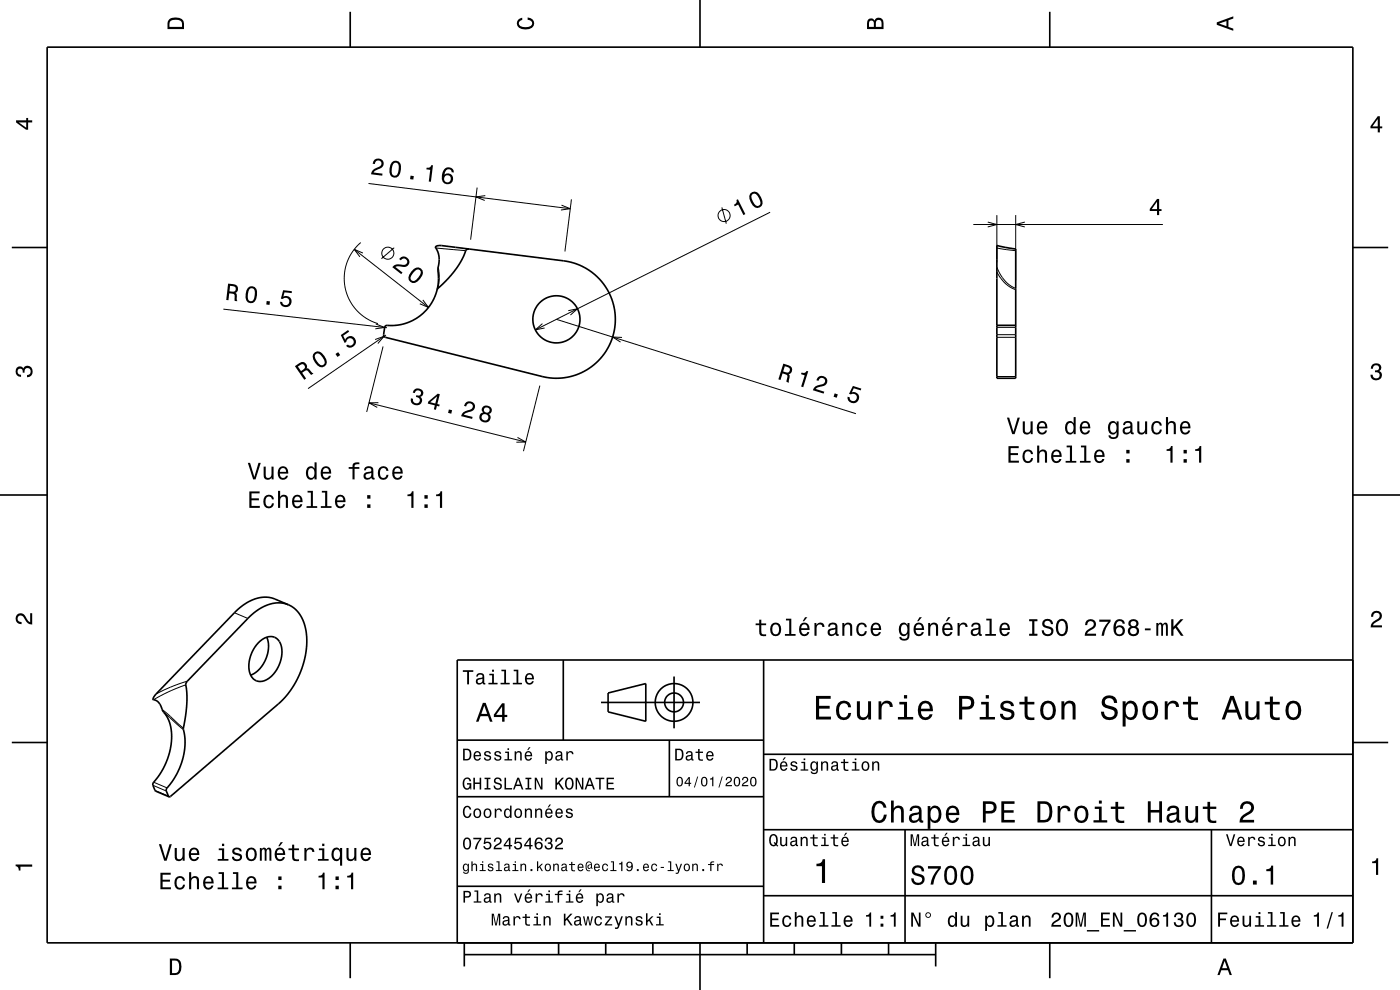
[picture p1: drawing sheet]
<svg xmlns="http://www.w3.org/2000/svg" width="297mm" height="210mm" viewBox="0 0 297 210" stroke-linecap="round" stroke-linejoin="round" font-family="sans-serif">
<g fill="none" stroke="#000" stroke-width=".21">
<path d="M78.2 38.9l42.8 5.4M101.2 39.8l-1.4 11M75.1 52.9l15.8 12.3M76.5 51.5a10 10 0 0 0 3.7 17.1M77 53.7l-1.9-.8 1.3 1.6M83.6 52.5l-2.7 2.4M92.4 52.6l6.4 .6M93 56.7l.2 2.1-.3 2.4M103 41.5l-2 .3 1.8 .7M119.1 43.5l1.9 .8-2 .2M121.2 42.3l-1.4 11.1M153.1 44l1 3.4"/>
<path d="M163.4 45l-49.8 25M206.5 47.6h40.2M209.5 47.1l2 .5-2 .5M211.5 57.7l.3 .6a7.1 7.1 0 0 0 3.7 3.2M211.5 56.7l.5 1.1a7.2 7.2 0 0 0 3.5 3.4M211.5 52.6l4 .6M211.5 45.6v10.1M215.5 45.6v13.9M217.4 47.1l-1.9 .5 1.9 .5M47.4 65.6l34.7 3.9M79.6 72l1.9-.7-1.3 1.6M79.7 68.7l1.9 .8-2 .3"/>
<path d="M81.3 73.5l-3.5 13.9M81.9 71.1l-16.5 11.3M82.5 69.2h.1M89.7 63.6l1.2 1.6-1.8-.8M115.1 68.7l-1.5 1.3 1.9-.4M118 67.7l63.6 20.1M120.6 65.9l1.9-.4-1.5 1.3M132 71.6l-2-.1 1.6 1.1M211.5 79.9h4M211.5 69.4h4M211.5 71.6h4M211.5 71h4"/>
<path d="M78.3 85.5l33.2 8.3M80.3 85.4l-2 .1 1.7 .9M109.8 92.8l1.7 1h-2M114.5 81.8l-3.4 13.9M49.7 130l2.9 1.2M34.4 150.5l4.5 3.9M34.8 151.1l4.1 3.7M39.4 145.3l-3.6 1.4-3.2 1.7M39.7 144.5l-3 1.1-3.6 1.6M32.4 166.6l2.9 1.2M32.6 165.9l2.8 1.2M32.9 167.7l2.8 1.2"/>
<circle cx="82.3" cy="53.7" r="1.28"/>
<circle cx="153.6" cy="45.7" r="1.28"/>
</g>
<g fill="none" stroke="#000" stroke-width=".35">
<path d="M10 10h277v190h-277zM74.3 2.5v7.5M148.5 0v10M222.7 2.5v7.5M2.5 52.5h7.5M92.4 52.3l.4-.2h.9l26.2 3.3a12.5 12.5 0 0 1 10.4 14.8 12.5 12.5 0 0 1-15.3 9.7l-33.2-8.3-.3-.2-.1-.4 .2-1.6a1.04 1.04 0 0 1 1.3-.3 10.1 10.1 0 0 0 10-11.9 5.7 5.7 0 0 0-.2-4.1zM99.6 52.8a1.06 1.06 0 0 0-1.1 1.1l-.9 1.9-1.2 1.7-3.7 4M211.5 52.1l4 .7v27.4h-4zM287 52.5h7.5M211.5 69h4M0 105h10M287 105h10"/>
<path d="M54.9 136.3a2.83 2.83 0 0 1 3.9-.7 5.3 5.3 0 0 1 .1 6.2 4.2 4.2 0 0 1-4.4 2.7 3.6 3.6 0 0 1-1.6-4.4 7.6 7.6 0 0 1 2-3.8zM56.6 135.2a6.7 6.7 0 0 1-3.4 8M61.2 128.3l-3.3-1.4-1.9-.2-1.1 .1-1.4 .5-2.4 1.4-1.3 1.2-16.9 17.6-.4 .9 .9 .4 .7 .9a6.2 6.2 0 0 0 1.4 2.6l.6 1.4 .3 1.6v1.8l-.2 1.7-1.1 3.3-.9 1.7-1 1.4a1.75 1.75 0 0 0-.8 1.4l.6 1.2 2.9 1.2M61.2 128.3l-1.4-.4-1.8 .1-2 .6-1.7 1.1-1.7 1.4-12.9 13.4a2.36 2.36 0 0 0-.1 2v2.7l-.3 3.2a5.9 5.9 0 0 0-.1 3.5v2.4l-.5 2.9-1.1 2.7-1.5 2.5a1.77 1.77 0 0 0-.8 1.4l.6 1.2M61.2 128.3l1.4 .9 1.3 1.6 .8 1.9 .4 2.3-.1 2.5-.5 2.6-.9 2.8-1.3 2.5-1.5 2.1-1.6 1.7-23 19.7-.3 .1M119.5 140v17M162 140v60M287 140h-190v60M2.5 157.5h7.5M97 157h65M127.5 149h21M129 147l8-2v8l-8-2z"/>
<path d="M142 157v12M143 143.5v11M287 157.5h7.5M97 169h65M162 176h125M162 160h125M192 176v24M257 176v24M97 188h65M162 190h125M74.3 200v7.5M98.5 202.5h100"/>
<path d="M98.5 200v5M108.5 200v2.5M118.5 200v2.5M128.5 200v2.5M138.5 200v2.5M148.5 200v10M158.5 200v2.5M168.5 200v2.5M178.5 200v2.5M188.5 200v2.5M198.5 200v5M222.7 200v7.5"/>
<circle cx="118" cy="67.7" r="5"/>
<circle cx="143" cy="149" r="2"/>
<circle cx="143" cy="149" r="4"/>
</g>
<g fill="#000">
<path d="M36 4a2.18 2.18 0 0 0-.5 2.2h3.5v-1.2a1.43 1.43 0 0 0-1.7-1.3zM36.3 4.4a2.15 2.15 0 0 1 2.2 .3l.1 1h-2.6v-1z" fill-rule="evenodd"/>
<path d="M109.9 4.2l.9-.4v.4a.7 .7 0 0 0-.7 .5 .7 .7 0 0 0 .3 .8 1.7 1.7 0 0 0 2.5-.5 .9 .9 0 0 0-1-.8v-.5a1.24 1.24 0 0 1 1.4 1.1 1.24 1.24 0 0 1-1 1.4 2.22 2.22 0 0 1-2.5-.7l-.2-.5z" fill-rule="evenodd"/>
<path d="M184.2 4.2l-.3 .7v1.3h3.5v-1.3a.98 .98 0 0 0-.7-1.1 .98 .98 0 0 0-1.2 .6 .84 .84 0 0 0-1.3-.2zM184.5 4.5a.54 .54 0 0 1 .6-.1 .54 .54 0 0 1 .3 .6v.7h-1zM185.9 4.4a.62 .62 0 0 1 .8-.1 .62 .62 0 0 1 .3 .6v.8h-1.2z" fill-rule="evenodd"/>
<path d="M258.1 4.7v.6l3.5 1.2v-.4l-1-.4v-1.4l1-.4v-.4zM258.6 5l1.6-.5v1z" fill-rule="evenodd"/>
<path d="M3.4 25.5v.5l2.1 1.5h.5v-1.5h.8v-.5h-.8v-.5h-.4v.5zM4 26h1.6v1.1z" fill-rule="evenodd"/>
<path d="M79.5 33.8l-.4 .9 .4 .1a.7 .7 0 0 1 .6-.8 .7 .7 0 0 1 .8 .6 .7 .7 0 0 1-.6 .8 1.81 1.81 0 0 0-1.6 1.6l2.4 .3v-.5l-1.8-.2a2.21 2.21 0 0 1 1.6-1 1.13 1.13 0 0 0 .3-1.6 1.13 1.13 0 0 0-1.7-.2zM83.1 34.4a2.68 2.68 0 0 0 0 3.1 1.13 1.13 0 0 0 1.8-.7 2.32 2.32 0 0 0-.3-2.5l-.5-.2h-.6zM83.4 34.8a.63 .63 0 0 1 .6-.3 .63 .63 0 0 1 .5 .4 2.73 2.73 0 0 1-.5 2.3l-.7-.1a2.3 2.3 0 0 1 .1-2.3zM87.1 37.3l-.1 .7 .7 .1 .1-.8zM90.5 35.6v.3l.8 .1-.3 2.5 .4 .1 .5-3.5-.4-.1a.77 .77 0 0 1-1 .6zM94.3 35.9l-.4 .6a1.75 1.75 0 0 0 .9 2.6 1.15 1.15 0 0 0 1.3-1.4 1.15 1.15 0 0 0-1.8-.6 1.03 1.03 0 0 1 1-1.2 .59 .59 0 0 1 .5 .6l.5 .1a1.14 1.14 0 0 0-.8-1.1 1.14 1.14 0 0 0-1.2 .4zM94.1 37.9a.75 .75 0 0 1 1.5 0 .75 .75 0 0 1-1.5 0z" fill-rule="evenodd"/>
<path d="M292.3 24.7l-1.6 2.1v.4h1.6v.9h.4v-.9h.5v-.4h-.5v-2.1zM292.3 25.2v1.6h-1.1z" fill-rule="evenodd"/>
<path d="M84.7 54.9l.3 .3a.71 .71 0 0 1 1-.3 .71 .71 0 0 1 .3 .9 .71 .71 0 0 1-.9 .4 1.81 1.81 0 0 0-2.2 .5l1.9 1.5 .3-.4-1.5-1.2a2.24 2.24 0 0 1 1.9 0 1.15 1.15 0 0 0 .9-1.7 1.15 1.15 0 0 0-2 0zM87.8 57.1a2.28 2.28 0 0 0-1.1 2.3 1.14 1.14 0 0 0 1.9 .3 2.3 2.3 0 0 0 1-2.3 1.14 1.14 0 0 0-1.8-.3zM88 57.5l.4-.3a.63 .63 0 0 1 .6 .1 .63 .63 0 0 1 .3 .6 2.73 2.73 0 0 1-1.7 1.7l-.5-.4a2.17 2.17 0 0 1 .9-1.7z" fill-rule="evenodd"/>
<path d="M156.2 42.4a.77 .77 0 0 1-.5 1l.2 .4 .7-.4 1.1 2.2 .4-.2-1.6-3.1zM159.1 41.1a2.44 2.44 0 0 0 1.6 3 1.14 1.14 0 0 0 1-1.5 2.32 2.32 0 0 0-1.6-2l-.5 .2zM159.5 41.4l.6-.3a2.37 2.37 0 0 1 1.2 2.3l-.6 .3a2.37 2.37 0 0 1-1.2-2.3z" fill-rule="evenodd"/>
<path d="M245.4 42.2l-1.5 2.1v.5h1.6v.8h.4v-.8h.5v-.4h-.5v-2.2zM245.5 42.8v1.6h-1.2z" fill-rule="evenodd"/>
<path d="M48.4 60.2l-.4 3.4 .5 .1 .1-1.5a1.08 1.08 0 0 1 1.2 .4v1.2l.5 .1-.1-1.5-.3-.3a.97 .97 0 0 0 .6-1 .97 .97 0 0 0-.9-.8zM48.8 60.6a1.09 1.09 0 0 1 1.2 .5 .6 .6 0 0 1-.1 .6 .6 .6 0 0 1-.7 .2l-.5-.1z" fill-rule="evenodd"/>
<path d="M52.6 61.1a2.66 2.66 0 0 0 0 3 1.13 1.13 0 0 0 1.7-.7 2.3 2.3 0 0 0-.3-2.5l-.5-.2-.5 .1zM52.9 61.4a.63 .63 0 0 1 .6-.3 .63 .63 0 0 1 .5 .4 2.73 2.73 0 0 1-.5 2.4l-.7-.1a2.27 2.27 0 0 1 .1-2.4zM56.6 63.8l-.1 .8 .7 .1 .1-.8zM60.1 61.6l-.5 1.8h.4a.79 .79 0 0 1 1.2 0 .79 .79 0 0 1-.1 1.1 .79 .79 0 0 1-1.2-.2v-.2l-.5-.1a1.21 1.21 0 0 0 1.4 1.2 1.21 1.21 0 0 0 1-1.5 1.21 1.21 0 0 0-1.7-.8l.3-.9 1.5 .2v-.4z" fill-rule="evenodd"/>
<path d="M66.8 74.7a1.43 1.43 0 0 0 0 2.2 1.42 1.42 0 0 0 2.1 .8 1.42 1.42 0 0 0-.1-2.2 1.51 1.51 0 0 0-2-.8zM67 75.1l.4-.1a2.38 2.38 0 0 1 1.5 2.1l-.6 .4a2.37 2.37 0 0 1-1.5-2.2zM71.2 75.1l.4 .6 .6-.4-.5-.6zM72.3 71.1l.8 1.7 .4-.3a.8 .8 0 0 1 .8-.9 .8 .8 0 0 1 .7 1.1 .8 .8 0 0 1-1.2 .4l-.4 .3a1.21 1.21 0 0 0 1.8 0 1.21 1.21 0 0 0-.2-1.8 1.21 1.21 0 0 0-1.8 .5l-.4-.9 1.3-.8-.3-.4z" fill-rule="evenodd"/>
<path d="M291.1 77.4a1.08 1.08 0 0 1 1.4-.2 1.08 1.08 0 0 1 .4 1.2l-.3 .3a1.06 1.06 0 0 1 .5 1.3 1.06 1.06 0 0 1-1.2 .7 1.1 1.1 0 0 1-1.2-1.2h.5a.71 .71 0 0 0 1 .8 .71 .71 0 0 0 .1-1.3h-.6v-.4a.61 .61 0 0 0 .8-.3 .61 .61 0 0 0-.2-.8 .61 .61 0 0 0-.9 .2l-.1 .5h-.5z" fill-rule="evenodd"/>
<path d="M3.6 78a.86 .86 0 0 1 1.4 .2 1.06 1.06 0 0 1 1.2-.6 1.06 1.06 0 0 1 .7 1.2 1.1 1.1 0 0 1-1.2 1.2v-.4a.71 .71 0 0 0 .8-1 .71 .71 0 0 0-1.3-.1v.6h-.4a.61 .61 0 0 0-.3-.8 .61 .61 0 0 0-.8 .2 .61 .61 0 0 0 .2 .8l.6 .2v.4a1.15 1.15 0 0 1-1.2-.6 1.15 1.15 0 0 1 .3-1.3z" fill-rule="evenodd"/>
<path d="M52.6 98.2l1.1 3.5h.5l1.1-3.5h-.5l-.8 3-.9-3zM55.9 99v1.8a.89 .89 0 0 0 .6 .9 .89 .89 0 0 0 1.1-.4v.4h.4v-2.7h-.4v1.5a.65 .65 0 0 1-.4 .8 .65 .65 0 0 1-.8-.3v-2zM59.2 99.3a1.54 1.54 0 0 0 .8 2.5 1.06 1.06 0 0 0 1.1-.9h-.4l-.3 .4-.3 .1a.76 .76 0 0 1-.7-.9h1.8a1.17 1.17 0 0 0-.5-1.4 1.17 1.17 0 0 0-1.5 .2zM59.6 99.5a.66 .66 0 0 1 .8-.1 .66 .66 0 0 1 .3 .7h-1.3zM65.2 99.3a1.58 1.58 0 0 0 .7 2.5l.5-.1 .3-.4v.4h.5v-3.6h-.5v1.3a.89 .89 0 0 0-1.5-.1zM65.5 99.6a.62 .62 0 0 1 .7-.3 .62 .62 0 0 1 .5 .6 1.12 1.12 0 0 1-.7 1.5 1.19 1.19 0 0 1-.5-1.8zM68.3 99.3a1.54 1.54 0 0 0 .8 2.5 1.05 1.05 0 0 0 1.1-.9h-.4l-.2 .4-.4 .1a.76 .76 0 0 1-.7-.9h1.8a1.16 1.16 0 0 0-.5-1.4 1.16 1.16 0 0 0-1.5 .2zM68.7 99.5a.66 .66 0 0 1 .8-.1 .66 .66 0 0 1 .3 .7h-1.3zM74 99.1v.4h.8v2.2h.4v-2.2h1v-.4h-1l.1-.4 .3-.2h.6v-.4a1.03 1.03 0 0 0-1.4 .7v.3zM77.5 99.1l-.3 .7h.4a.55 .55 0 0 1 .7-.6 .55 .55 0 0 1 .4 .8l-.2 .1a1 1 0 0 0-1.1 .2 1 1 0 0 0-.2 1 .94 .94 0 0 0 1.6 0l.1 .3 .6 .1v-.3l-.3-.1v-.2v-1.4a1.02 1.02 0 0 0-.7-.8 1.02 1.02 0 0 0-1 .2zM77.7 100.6l1.1-.3a.77 .77 0 0 1-.2 .9 .77 .77 0 0 1-.9 .1l-.1-.4zM80.5 99.3a1.53 1.53 0 0 0 .8 2.5 1.05 1.05 0 0 0 1.1-1.1h-.4a.67 .67 0 0 1-.6 .7 .67 .67 0 0 1-.7-.6 1.12 1.12 0 0 1 .6-1.5 .59 .59 0 0 1 .7 .6h.4a1.09 1.09 0 0 0-.8-1 1.09 1.09 0 0 0-1.1 .4zM83.5 99.3a1.54 1.54 0 0 0 .8 2.5 1.06 1.06 0 0 0 1.1-.9h-.4l-.3 .4-.3 .1a.76 .76 0 0 1-.7-.9h1.7a1.16 1.16 0 0 0-.5-1.4 1.16 1.16 0 0 0-1.4 .2zM83.9 99.5a.66 .66 0 0 1 .7-.1 .66 .66 0 0 1 .4 .7h-1.3z" fill-rule="evenodd"/>
<path d="M62.6 77.7l2 2.9 .3-.3-.8-1.2a.85 .85 0 0 1 1.3-.3l.6 .7 .5-.3-1.1-1-.4-.1a.97 .97 0 0 0-.3-1.1 .97 .97 0 0 0-1.2 0zM63.2 77.8a1.09 1.09 0 0 1 1.2-.5 .6 .6 0 0 1 .3 .6 .6 .6 0 0 1-.4 .5l-.4 .3z" fill-rule="evenodd"/>
<path d="M87.8 82.8l-.2 .5 .4 .1a.62 .62 0 0 1 .5-.7 .62 .62 0 0 1 .7 .5 .62 .62 0 0 1-.4 .7l-.5-.1-.1 .4a.72 .72 0 0 1 .8 .7 .72 .72 0 0 1-.6 .7 .72 .72 0 0 1-.8-.7v-.3l-.4-.1a1.18 1.18 0 0 0 1.2 1.5 1.18 1.18 0 0 0 1-1.6l-.2-.2a.9 .9 0 0 0 .6-1 .9 .9 0 0 0-.9-.8l-.8 .1zM90.9 85.2l-.1 .4 1.4 .4-.2 .8 .5 .1 .2-.8 .5 .1 .1-.4-.5-.1 .5-2.1-.4-.1zM91.3 85.3l1.4-1.2-.4 1.5zM95.2 86.9l-.1 .7 .6 .2 .2-.8zM98.7 85.6l-.3 .5 .5 .1a.7 .7 0 0 1 .7-.7 .7 .7 0 0 1 .7 .7 .7 .7 0 0 1-.7 .7 1.81 1.81 0 0 0-1.8 1.4l2.4 .6 .1-.5-1.9-.4a2.21 2.21 0 0 1 1.7-.8 1.14 1.14 0 0 0 .4-1.8 1.14 1.14 0 0 0-1.8 .2zM102.4 86.3a.8 .8 0 0 0 .1 1.2 1.11 1.11 0 0 0-.8 1.4 1.11 1.11 0 0 0 1.4 .7 1.03 1.03 0 0 0 .9-.7 1.03 1.03 0 0 0-.3-1.1 .89 .89 0 0 0 .7-1 .89 .89 0 0 0-.9-.7h-.8zM102.2 88.5a.71 .71 0 0 1 1.4 0 .71 .71 0 0 1-1.4 0zM102.6 87a.6 .6 0 0 1 1.2 0 .6 .6 0 0 1-1.2 0z" fill-rule="evenodd"/>
<path d="M166.2 77.1l-1.1 3.4 .5 .1 .4-1.4a.85 .85 0 0 1 1 .9l-.2 .9 .6 .2 .1-1.5-.2-.3a.97 .97 0 0 0 .8-1 .97 .97 0 0 0-.8-.9zM166.5 77.7a1.09 1.09 0 0 1 1.1 .6 .6 .6 0 0 1-.3 .6 .6 .6 0 0 1-.6 .1l-.6-.2z" fill-rule="evenodd"/>
<path d="M170 79l-.1 .4 .8 .2-.7 2.4 .4 .1 1.1-3.3-.4-.1a.77 .77 0 0 1-1.1 .3zM173.4 80.1l-.2 .5 .4 .2a.7 .7 0 0 1 .8-.7 .7 .7 0 0 1 .6 .8 .7 .7 0 0 1-.7 .6 1.8 1.8 0 0 0-1.9 1.3l2.3 .7 .2-.4-1.9-.6a2.2 2.2 0 0 1 1.8-.6 1.14 1.14 0 0 0 .5-1.8 1.14 1.14 0 0 0-1.9 0zM177.1 83.4l-.3 .8 .7 .2 .2-.7zM180.9 81.9l-.8 1.6 .4 .2a.79 .79 0 0 1 1.2 .1 .79 .79 0 0 1-.3 1.2 .79 .79 0 0 1-1.1-.5v-.2l-.5-.2a1.21 1.21 0 0 0 1.1 1.5 1.21 1.21 0 0 0 1.3-1.3 1.21 1.21 0 0 0-1.5-1.1l.4-.8 1.5 .4 .1-.4z" fill-rule="evenodd"/>
<path d="M213.9 94.6v3.5h2.3v-.4h-1.8v-1.2h1.6v-.4h-1.6v-1h1.7v-.5zM217.2 95.7a1.53 1.53 0 0 0 .9 2.5 1.07 1.07 0 0 0 1.1-1h-.5a.67 .67 0 0 1-.6 .6 .67 .67 0 0 1-.7-.6 1.11 1.11 0 0 1 .7-1.5 .6 .6 0 0 1 .6 .6h.4a1.09 1.09 0 0 0-.7-.9 1.09 1.09 0 0 0-1.2 .3zM220 94.5v3.6h.5v-1.5a.63 .63 0 0 1 .5-.9 .63 .63 0 0 1 .7 .8v1.6h.4v-1.7a.88 .88 0 0 0-.6-1 .88 .88 0 0 0-1 .4v-1.3zM223.3 95.7a1.54 1.54 0 0 0 .8 2.5 1.06 1.06 0 0 0 1.1-.8h-.5l-.2 .3-.4 .1a.76 .76 0 0 1-.7-.9h1.8a1.17 1.17 0 0 0-.5-1.4 1.17 1.17 0 0 0-1.4 .2zM223.6 95.9a.66 .66 0 0 1 .8-.1 .66 .66 0 0 1 .4 .7h-1.4zM226.3 94.5v.4h.7v2.9h-.9v.3h2.2v-.3h-.9v-3.3zM229.3 94.5v.4h.7v2.9h-.9v.3h2.3v-.3h-.9v-3.3zM232.4 95.7a1.54 1.54 0 0 0 .8 2.5 1.06 1.06 0 0 0 1.1-.8h-.5l-.2 .3-.4 .1a.76 .76 0 0 1-.6-.9h1.7a1.16 1.16 0 0 0-.5-1.4 1.16 1.16 0 0 0-1.4 .2zM232.7 95.9a.66 .66 0 0 1 .8-.1 .66 .66 0 0 1 .4 .7h-1.3zM238.9 97.4v.7h.7v-.7zM238.9 95.4v.8h.7v-.8z" fill-rule="evenodd"/>
<path d="M213.6 88.6l1.1 3.5h.5l1.2-3.5h-.5l-.9 3-.9-3zM217 89.4v1.8a.89 .89 0 0 0 .6 1 .89 .89 0 0 0 1.1-.5v.4h.4v-2.7h-.5v1.5a.65 .65 0 0 1-.4 .8 .65 .65 0 0 1-.8-.3v-2zM220.3 89.7a1.55 1.55 0 0 0 .8 2.5 1.06 1.06 0 0 0 1-.9h-.4l-.2 .4-.4 .1a.76 .76 0 0 1-.7-.9h1.8a1.17 1.17 0 0 0-.5-1.4 1.17 1.17 0 0 0-1.4 .2zM220.6 89.9a.66 .66 0 0 1 .8-.1 .66 .66 0 0 1 .3 .7h-1.3zM226.2 89.7a1.57 1.57 0 0 0 .8 2.5l.4-.1 .4-.4v.4h.4v-3.6h-.4v1.3a.89 .89 0 0 0-1.6-.1zM226.6 90a.62 .62 0 0 1 .7-.3 .62 .62 0 0 1 .4 .6 1.12 1.12 0 0 1-.6 1.5 1.19 1.19 0 0 1-.5-1.8zM229.4 89.7a1.54 1.54 0 0 0 .8 2.5 1.06 1.06 0 0 0 1-.9h-.4l-.2 .4-.4 .1a.76 .76 0 0 1-.7-.9h1.8a1.17 1.17 0 0 0-.5-1.4 1.17 1.17 0 0 0-1.4 .2zM229.7 89.9a.66 .66 0 0 1 .8-.1 .66 .66 0 0 1 .3 .7h-1.3zM235.3 89.7a1.58 1.58 0 0 0 .8 2.5l.4-.1 .4-.4a.73 .73 0 0 1-.3 1 .73 .73 0 0 1-1-.4h-.4a1.1 1.1 0 0 0 1.2 .9 1.1 1.1 0 0 0 .9-1.2v-2.6h-.4v.4l-.4-.4a.91 .91 0 0 0-1.2 .3zM235.7 90a.63 .63 0 0 1 .7-.3 .63 .63 0 0 1 .4 .6 1.11 1.11 0 0 1-.6 1.5 1.19 1.19 0 0 1-.5-1.8zM238.5 89.5l-.2 .7h.4a.55 .55 0 0 1 .6-.6 .55 .55 0 0 1 .4 .8l-.2 .1a1 1 0 0 0-1 .2 1 1 0 0 0-.3 1 .93 .93 0 0 0 1.6 0l.1 .4h.6v-.3l-.2-.1-.1-1.6a1.02 1.02 0 0 0-1.7-.6zM238.7 91l1.1-.3a.77 .77 0 0 1-.2 .9 .77 .77 0 0 1-.9 .1zM241.3 89.4v1.8a.89 .89 0 0 0 .6 1 .89 .89 0 0 0 1-.5v.4h.5v-2.7h-.5v1.5a.65 .65 0 0 1-.4 .8 .65 .65 0 0 1-.8-.3v-2zM244.5 89.7a1.53 1.53 0 0 0 .9 2.5 1.06 1.06 0 0 0 1.1-1.1h-.4a.67 .67 0 0 1-.7 .7 .67 .67 0 0 1-.7-.6 1.12 1.12 0 0 1 .7-1.5 .59 .59 0 0 1 .6 .6h.5a1.09 1.09 0 0 0-.8-1 1.09 1.09 0 0 0-1.2 .4zM247.3 88.5v3.6h.5v-1.6a.63 .63 0 0 1 .4-.7 .63 .63 0 0 1 .8 .3v2h.4v-1.8a.88 .88 0 0 0-.5-1 .88 .88 0 0 0-1.1 .5v-1.3zM250.6 89.7a1.55 1.55 0 0 0 .8 2.5 1.06 1.06 0 0 0 1.1-.9h-.4l-.3 .4-.3 .1a.76 .76 0 0 1-.7-.9h1.7a1.17 1.17 0 0 0-.4-1.4 1.17 1.17 0 0 0-1.5 .2zM251 89.9a.66 .66 0 0 1 .8-.1 .66 .66 0 0 1 .3 .7h-1.3z" fill-rule="evenodd"/>
<path d="M247.5 95.3v.3h.8v2.5h.5v-3.5h-.4a.77 .77 0 0 1-.9 .7zM251.1 97.4v.7h.7v-.7zM251.1 95.4v.8h.7v-.8zM253.6 95.3v.3h.8v2.5h.4v-3.5h-.3a.77 .77 0 0 1-.9 .7z" fill-rule="evenodd"/>
<path d="M52.9 104.2v3.5h2.2v-.4h-1.7v-1.2h1.5v-.4h-1.5v-1h1.7v-.5zM56.2 105.3a1.53 1.53 0 0 0 .8 2.5 1.05 1.05 0 0 0 1.1-1h-.4a.67 .67 0 0 1-.6 .6 .67 .67 0 0 1-.7-.6 1.12 1.12 0 0 1 .6-1.5 .6 .6 0 0 1 .7 .6h.4a1.09 1.09 0 0 0-.7-.9 1.09 1.09 0 0 0-1.2 .3zM59 104.1v3.6h.4v-1.5a.63 .63 0 0 1 .4-.8 .63 .63 0 0 1 .8 .3v2h.5v-1.7a.88 .88 0 0 0-.6-1 .88 .88 0 0 0-1.1 .4v-1.3zM62.3 105.3a1.54 1.54 0 0 0 .7 2.5 1.06 1.06 0 0 0 1.1-.8h-.4l-.2 .3-.4 .1a.76 .76 0 0 1-.7-.9h1.8a1.16 1.16 0 0 0-.5-1.4 1.16 1.16 0 0 0-1.4 .2zM62.6 105.5a.66 .66 0 0 1 .8-.1 .66 .66 0 0 1 .3 .7h-1.3zM65.2 104.1v.4h.7v2.9h-.9v.3h2.3v-.3h-.9v-3.3zM68.3 104.1v.4h.7v2.9h-.9v.3h2.2v-.3h-.9v-3.3zM71.4 105.3a1.54 1.54 0 0 0 .8 2.5 1.06 1.06 0 0 0 1-.8h-.4l-.2 .3-.4 .1a.76 .76 0 0 1-.7-.9h1.8a1.17 1.17 0 0 0-.5-1.4 1.17 1.17 0 0 0-1.4 .2zM71.7 105.5a.66 .66 0 0 1 .8-.1 .66 .66 0 0 1 .3 .7h-1.3zM77.9 107v.7h.7v-.7zM77.9 105v.8h.7v-.8z" fill-rule="evenodd"/>
<path d="M86.4 104.9v.3h.9v2.5h.4v-3.5h-.3a.77 .77 0 0 1-1 .7zM90 107v.7h.7v-.7zM90 105v.8h.7v-.8zM92.5 104.9v.3h.8v2.5h.5v-3.5h-.3a.77 .77 0 0 1-1 .7z" fill-rule="evenodd"/>
<path d="M3.6 130.4a1.22 1.22 0 0 1 2 .7l.4 .6 .4 .3v-1.9h.4v2.4a1.8 1.8 0 0 1-1.7-1.4 .71 .71 0 0 0-.9-.5 .71 .71 0 0 0-.5 .8 .71 .71 0 0 0 .9 .5v.5a1.18 1.18 0 0 1-1.2-.7 1.18 1.18 0 0 1 .2-1.3z" fill-rule="evenodd"/>
<path d="M161.1 131.4v.8h-.8v.4h.8v1.8a1.05 1.05 0 0 0 1.4 .5v-.4a.68 .68 0 0 1-1-.3v-1.6h1v-.4h-1v-.8zM163.7 132.4a1.53 1.53 0 0 0 .9 2.6 1.48 1.48 0 0 0 1.1-1.5 1.48 1.48 0 0 0-1.1-1.4l-.5 .1zM164 132.7a.67 .67 0 0 1 .7-.2 .67 .67 0 0 1 .5 .5 1.11 1.11 0 0 1-.6 1.6 1.17 1.17 0 0 1-.6-1.9zM166.7 131.2v.4h.7v2.9h-.9v.4h2.3v-.4h-.9v-3.3zM170.8 130.9l-.5 .9h.3l.7-.9zM169.8 132.4a1.55 1.55 0 0 0 .8 2.6 1.07 1.07 0 0 0 1.1-.9h-.4l-.3 .3-.3 .2a.76 .76 0 0 1-.7-1h1.7a1.17 1.17 0 0 0-.4-1.3 1.17 1.17 0 0 0-1.5 .1zM170.2 132.7a.66 .66 0 0 1 .8-.2 .66 .66 0 0 1 .3 .8h-1.3zM172.8 132.2v2.7h.4v-1.6a.66 .66 0 0 1 .4-.8 .66 .66 0 0 1 .8 .3l.1 .2h.4a.89 .89 0 0 0-.7-.9 .89 .89 0 0 0-1 .5v-.4zM175.9 132.3l-.2 .6h.4a.55 .55 0 0 1 .7-.5 .55 .55 0 0 1 .3 .8h-.2a1 1 0 0 0-1 .2 1 1 0 0 0-.3 1.1 .93 .93 0 0 0 1.7 0l.1 .3 .5 .1v-.4h-.2v-1.6a1.02 1.02 0 0 0-.7-.8 1.02 1.02 0 0 0-1.1 .2zM176.1 133.8l1.1-.3a.77 .77 0 0 1-.2 .9 .77 .77 0 0 1-.9 0l-.1-.3zM178.7 132.2v2.7h.4v-1.6a.63 .63 0 0 1 .6-.9 .63 .63 0 0 1 .7 .8v1.7h.4v-1.8a.89 .89 0 0 0-.6-1 .89 .89 0 0 0-1.1 .5v-.4zM182 132.4a1.53 1.53 0 0 0 .8 2.6 1.07 1.07 0 0 0 1.1-1.1h-.4a.67 .67 0 0 1-.7 .7 .67 .67 0 0 1-.7-.6 1.11 1.11 0 0 1 .7-1.6 .59 .59 0 0 1 .7 .6h.4a1.09 1.09 0 0 0-.8-.9 1.09 1.09 0 0 0-1.1 .3zM185 132.4a1.55 1.55 0 0 0 .8 2.6 1.07 1.07 0 0 0 1.1-.9h-.5l-.2 .3-.4 .2a.76 .76 0 0 1-.6-1h1.7a1.17 1.17 0 0 0-.5-1.3 1.17 1.17 0 0 0-1.4 .1zM185.3 132.7a.66 .66 0 0 1 .8-.2 .66 .66 0 0 1 .4 .8h-1.3zM191 132.4a1.57 1.57 0 0 0 .7 2.6l.5-.2 .3-.4a.73 .73 0 0 1-.3 1 .73 .73 0 0 1-1-.3h-.4a1.1 1.1 0 0 0 1.2 .8 1.1 1.1 0 0 0 .9-1.2v-2.5h-.4v.4l-.3-.4a.9 .9 0 0 0-1.2 .2zM191.3 132.7a.63 .63 0 0 1 .7-.2 .63 .63 0 0 1 .5 .6 1.11 1.11 0 0 1-.7 1.5 1.2 1.2 0 0 1-.5-1.9zM195.1 130.9l-.5 .9h.3l.7-.9zM194.1 132.4a1.54 1.54 0 0 0 .8 2.6 1.07 1.07 0 0 0 1.1-.9h-.5l-.2 .3-.3 .2a.76 .76 0 0 1-.7-1h1.7a1.17 1.17 0 0 0-.5-1.3 1.17 1.17 0 0 0-1.4 .1zM194.5 132.7a.66 .66 0 0 1 .7-.2 .66 .66 0 0 1 .4 .8h-1.3zM196.9 132.2v2.7h.5v-1.6a.63 .63 0 0 1 .3-.8 .63 .63 0 0 1 .8 .4l.1 2h.4v-1.8a.89 .89 0 0 0-.6-1 .89 .89 0 0 0-1.1 .5v-.4zM201.1 130.9l-.5 .9h.3l.7-.9zM200.2 132.4a1.55 1.55 0 0 0 .8 2.6 1.07 1.07 0 0 0 1.1-.9h-.5l-.2 .3-.4 .2a.76 .76 0 0 1-.7-1h1.8a1.17 1.17 0 0 0-.5-1.3 1.17 1.17 0 0 0-1.4 .1zM200.5 132.7a.66 .66 0 0 1 .8-.2 .66 .66 0 0 1 .3 .8h-1.3zM203.1 132.2v2.7h.5v-1.6a.66 .66 0 0 1 .3-.8 .66 .66 0 0 1 .9 .3v.2h.5a.89 .89 0 0 0-.7-.9 .89 .89 0 0 0-1.1 .5v-.4zM206.3 132.3l-.3 .6h.4a.55 .55 0 0 1 .7-.5 .55 .55 0 0 1 .4 .8h-.2a1 1 0 0 0-1.1 .2 1 1 0 0 0-.2 1.1 .93 .93 0 0 0 1.6 0l.1 .3 .6 .1v-.4h-.3v-1.6a1.02 1.02 0 0 0-.7-.8 1.02 1.02 0 0 0-1 .2zM206.5 133.8l1.1-.3a.77 .77 0 0 1-.2 .9 .77 .77 0 0 1-.9 0l-.1-.3zM209.2 131.2v.4h.7v2.9h-.9v.4h2.3v-.4h-.9v-3.3zM212.3 132.4a1.54 1.54 0 0 0 .8 2.6 1.06 1.06 0 0 0 1.1-.9h-.4l-.3 .3-.3 .2a.76 .76 0 0 1-.7-1h1.7a1.16 1.16 0 0 0-.4-1.3 1.16 1.16 0 0 0-1.5 .1zM212.7 132.7a.66 .66 0 0 1 .8-.2 .66 .66 0 0 1 .3 .8h-1.3zM218.3 131.4v.4h.7v2.6h-.7v.5h1.8v-.5h-.7v-2.6h.7v-.4zM221.4 131.6a.96 .96 0 0 0-.3 1 .96 .96 0 0 0 1 .6 .77 .77 0 0 1 .9 1 .83 .83 0 0 1-1 .3 .83 .83 0 0 1-.6-.8h-.4a1.21 1.21 0 0 0 1.5 1.3 1.21 1.21 0 0 0 .7-1.8l-.8-.3a.72 .72 0 0 1-.8-.7 .7 .7 0 0 1 .7-.5 .7 .7 0 0 1 .6 .7h.5a1.17 1.17 0 0 0-.7-1.1 1.17 1.17 0 0 0-1.3 .3zM224.3 131.7a2.52 2.52 0 0 0 .4 3.1 1.21 1.21 0 0 0 1.8-.9 1.94 1.94 0 0 0-.9-2.6l-.9 .1zM224.9 131.8l.4-.1a1.7 1.7 0 0 1 .3 2.7l-.3 .1a1.69 1.69 0 0 1-.4-2.7zM230.5 131.7l-.3 .9h.5a.7 .7 0 0 1 .5-.8 .7 .7 0 0 1 .8 .5 .7 .7 0 0 1-.5 .8 1.8 1.8 0 0 0-1.4 1.8h2.4v-.5h-1.9a2.2 2.2 0 0 1 1.5-1.1 1.13 1.13 0 0 0 .1-1.7 1.13 1.13 0 0 0-1.7 .1zM233.2 131.4v.5h1.9a5.2 5.2 0 0 0-1.4 3h.5a5.3 5.3 0 0 1 1.4-3v-.5zM236.7 131.6a2.4 2.4 0 0 0 .2 3.3 1.16 1.16 0 0 0 1.5-.4 1.16 1.16 0 0 0-.1-1.5 1.16 1.16 0 0 0-1.6 0 1.02 1.02 0 0 1 .8-1.3 .58 .58 0 0 1 .7 .6h.4a1.12 1.12 0 0 0-.7-.9 1.12 1.12 0 0 0-1.2 .2zM236.7 133.8a.75 .75 0 0 1 1.5 0 .75 .75 0 0 1-1.5 0zM239.7 131.6a.84 .84 0 0 0 .1 1.4 1.11 1.11 0 0 0-.4 1.5 1.11 1.11 0 0 0 1.6 .4 1.03 1.03 0 0 0 .7-.9 1.03 1.03 0 0 0-.6-1 .89 .89 0 0 0 .4-1.1 .89 .89 0 0 0-1-.6zM239.7 133.9a.75 .75 0 0 1 1.5 0 .75 .75 0 0 1-1.5 0zM239.8 132.3a.6 .6 0 0 1 1.2 0 .6 .6 0 0 1-1.2 0zM242.9 133.3v.4h1.2v-.4zM245.3 132.2v2.7h.4v-1.9l.2-.5h.3l.1 .2v2.2h.4l.1-2.1 .3-.4 .2 .2 .1 .4v1.9h.4v-1.9a.69 .69 0 0 0-.6-.9l-.5 .3-.2-.2-.3-.1-.5 .3v-.2zM248.5 131.4v3.5h.4v-1.3l.4-.4 1.2 1.7h.6l-1.4-2.1 1.3-1.4h-.6l-1.5 1.6v-1.6z" fill-rule="evenodd"/>
<path d="M291.2 129.9a1.18 1.18 0 0 1 1.9 .3 1.18 1.18 0 0 1-1 1.7l-.5 .3-.3 .5h1.9v.4h-2.4a1.8 1.8 0 0 1 1.4-1.8 .71 .71 0 0 0 .5-.8 .71 .71 0 0 0-.9-.5 .71 .71 0 0 0-.5 .8h-.4z" fill-rule="evenodd"/>
<path d="M98.2 158.8v2.5h.9a1.37 1.37 0 0 0 .7-2.2 1.56 1.56 0 0 0-1.6-.3zM98.6 159.1a.98 .98 0 0 1 1.1 .7 .98 .98 0 0 1-.6 1.2h-.5zM100.7 159.6a1.04 1.04 0 0 0-.2 1.2 1.04 1.04 0 0 0 1 .5l.5-.5h-.3l-.4 .3a.54 .54 0 0 1-.5-.7h1.3a.83 .83 0 0 0-.4-.9 .83 .83 0 0 0-1 .1zM100.9 159.7l.2-.1a.47 .47 0 0 1 .5 .1 .47 .47 0 0 1 .1 .5h-.9zM102.9 159.5l-.2 .1a.69 .69 0 0 0 .9 .9l.2 .1a.43 .43 0 0 1-.4 .5 .43 .43 0 0 1-.4-.4h-.3a.74 .74 0 0 0 .9 .7 .74 .74 0 0 0 .5-1l-1-.4a.38 .38 0 0 1 .3-.5 .38 .38 0 0 1 .4 .4h.3a.78 .78 0 0 0-1.2-.4zM105.1 159.5l-.2 .1a.69 .69 0 0 0 .9 .9l.2 .1a.43 .43 0 0 1-.4 .5 .43 .43 0 0 1-.5-.4h-.3a.74 .74 0 0 0 .9 .7 .74 .74 0 0 0 .5-1l-.9-.4a.38 .38 0 0 1 .3-.5 .38 .38 0 0 1 .4 .4h.3a.77 .77 0 0 0-1.2-.4zM107.2 159.4v.3h.5v1.3h-.7v.3h1.6v-.3h-.6v-1.6zM107.7 158.7v.4h.3v-.4zM109.2 159.4v1.9h.3v-1.1a.45 .45 0 0 1 .4-.6 .45 .45 0 0 1 .5 .5v1.2h.3v-1.3a.63 .63 0 0 0-.5-.7 .63 .63 0 0 0-.7 .4v-.3zM112.2 158.5l-.4 .6h.3l.5-.6zM111.5 159.6a1.04 1.04 0 0 0-.2 1.2 1.04 1.04 0 0 0 1.1 .5l.5-.5h-.3l-.5 .3a.54 .54 0 0 1-.5-.7h1.3a.83 .83 0 0 0-.4-.9 .83 .83 0 0 0-1 .1zM111.8 159.7l.1-.1a.48 .48 0 0 1 .5 .1 .48 .48 0 0 1 .2 .5h-1zM115.7 159.4v2.7h.3v-1.1a.66 .66 0 0 0 .7 .4 .66 .66 0 0 0 .5-.6 .91 .91 0 0 0 0-1.1 .91 .91 0 0 0-1-.3l-.2 .3v-.3zM116.1 159.8a.45 .45 0 0 1 .5-.2 .45 .45 0 0 1 .3 .4 .65 .65 0 0 1 .1 .8 .65 .65 0 0 1-.7 .2 .98 .98 0 0 1-.2-1.2zM118.1 159.5l-.2 .4h.3a.39 .39 0 0 1 .4-.3 .39 .39 0 0 1 .3 .5h-.1a.65 .65 0 0 0-1 .4 .65 .65 0 0 0 .6 .9l.6-.3 .1 .2h.4v-.2l-.2-.1v-1.1a.72 .72 0 0 0-.5-.6 .72 .72 0 0 0-.7 .2zM118.2 160.6l.8-.3a.55 .55 0 0 1-.2 .7 .55 .55 0 0 1-.6 0zM120.1 159.4v1.9h.4v-1.1a.47 .47 0 0 1 .2-.6 .47 .47 0 0 1 .6 .2v.2h.4a.64 .64 0 0 0-.5-.7 .64 .64 0 0 0-.8 .4v-.3z" fill-rule="evenodd"/>
<path d="M98.2 142.2v.3h.9v2.7h.4v-2.7h.9v-.3zM101.3 143l-.3 .5h.4a.47 .47 0 0 1 .5-.4 .47 .47 0 0 1 .4 .6l-.2 .1a.84 .84 0 0 0-1 .2 .84 .84 0 0 0 0 1.1 .9 .9 0 0 0 1.3-.2l.1 .2 .5 .1v-.3l-.3-.1v-1.3a.87 .87 0 0 0-.6-.7 .87 .87 0 0 0-.8 .2zM101.4 144.3l.9-.3a.66 .66 0 0 1-.1 .7 .66 .66 0 0 1-.8 .1zM103.8 142.9v.3h.6v1.6h-.8v.4h2v-.4h-.8v-1.9zM104.4 142.1v.4h.4v-.4zM106.4 142.1v.3h.6v2.4h-.8v.4h1.9v-.4h-.7v-2.7zM109 142.1v.3h.6v2.4h-.8v.4h1.9v-.4h-.7v-2.7zM111.6 143.1a1.32 1.32 0 0 0 .7 2.1 .9 .9 0 0 0 .9-.7h-.3l-.2 .3-.4 .1a.65 .65 0 0 1-.6-.8h1.6a1 1 0 0 0-.4-1.2 1 1 0 0 0-1.3 .2zM111.9 143.3a.57 .57 0 0 1 .7-.1 .57 .57 0 0 1 .3 .6h-1.2z" fill-rule="evenodd"/>
<path d="M102.4 149.1l-1.4 4h.5l.4-1.2h1.6l.4 1.2h.6l-1.5-4zM102.7 149.7l.7 1.7h-1.3zM106.5 149.2l-1.7 2.4v.5h1.7v1h.5v-1h.6v-.5h-.6v-2.4zM106.5 149.9v1.7h-1.3z" fill-rule="evenodd"/>
<path d="M143.2 158.8v2.5h.9a1.37 1.37 0 0 0 .7-2.2 1.56 1.56 0 0 0-1.6-.3zM143.6 159.1a.98 .98 0 0 1 1.1 .7 .98 .98 0 0 1-.6 1.2h-.5zM145.7 159.5l-.2 .4h.3a.39 .39 0 0 1 .5-.3 .39 .39 0 0 1 .3 .5h-.2a.65 .65 0 0 0-.9 .4 .65 .65 0 0 0 .5 .9l.7-.3v.2h.4v-.2l-.1-.1-.1-1.1a.73 .73 0 0 0-.4-.6 .73 .73 0 0 0-.8 .2zM145.8 160.6l.8-.3a.55 .55 0 0 1-.1 .7 .55 .55 0 0 1-.7 0zM148.1 158.9v.5h-.5v.3h.5v1.3a.75 .75 0 0 0 1 .4v-.3a.48 .48 0 0 1-.7-.3v-1.1h.7v-.3h-.7v-.5zM150 159.6a1.04 1.04 0 0 0-.2 1.2 1.04 1.04 0 0 0 1.1 .5l.5-.5h-.4l-.4 .3a.54 .54 0 0 1-.5-.7h1.3a.83 .83 0 0 0-.4-.9 .83 .83 0 0 0-1 .1zM150.3 159.7l.1-.1a.48 .48 0 0 1 .5 .1 .48 .48 0 0 1 .2 .5h-1z" fill-rule="evenodd"/>
<path d="M173.1 147.6v5h3.2v-.6h-2.5v-1.7h2.2v-.6h-2.2v-1.5h2.4v-.6zM177.8 149.2a2.59 2.59 0 0 0 .5 3.4 1.58 1.58 0 0 0 2.3-1.4h-.6a.95 .95 0 0 1-.9 1 .95 .95 0 0 1-1-.9 1.59 1.59 0 0 1 .9-2.1 .85 .85 0 0 1 .9 .8h.7a1.56 1.56 0 0 0-1.1-1.3 1.56 1.56 0 0 0-1.7 .5zM181.8 148.8v2.5a1.27 1.27 0 0 0 .9 1.4 1.27 1.27 0 0 0 1.5-.7v.6h.6v-3.8h-.6v2.2a.92 .92 0 0 1-.6 1.1 .92 .92 0 0 1-1.2-.4v-2.9zM186.4 148.8v3.8h.6v-2.2a.95 .95 0 0 1 .5-1.1 .95 .95 0 0 1 1.2 .3l.1 .4h.6a1.28 1.28 0 0 0-1-1.4 1.28 1.28 0 0 0-1.4 .8v-.6zM190.8 148.9v.5h1v2.7h-1.3v.5h3.2v-.5h-1.3v-3.2zM191.8 147.4v.8h.6v-.8zM195.1 149.2a2.62 2.62 0 0 0 .5 3.4 1.57 1.57 0 0 0 2.2-1.1h-.6l-.3 .5-.5 .2a1.08 1.08 0 0 1-1-1.3h2.5a1.66 1.66 0 0 0-.7-2 1.66 1.66 0 0 0-2.1 .3zM195.6 149.5a.94 .94 0 0 1 1.2-.2 .94 .94 0 0 1 .5 1h-1.9zM203.5 147.6v5h.6v-2.1h.8a1.47 1.47 0 0 0 1.8-1.2 1.47 1.47 0 0 0-1.5-1.7zM204.1 148.2a1.6 1.6 0 0 1 1.8 .5 .86 .86 0 0 1 0 .9 .86 .86 0 0 1-.9 .3h-.9zM208.1 148.9v.5h1v2.7h-1.3v.5h3.3v-.5h-1.3v-3.2zM209.1 147.4v.8h.7v-.8zM212.6 148.9a1.08 1.08 0 0 0-.3 1.2 1.08 1.08 0 0 0 1 .7l1.1 .4a.57 .57 0 0 1 .2 .6 .57 .57 0 0 1-.5 .4 .96 .96 0 0 1-1.4-.8h-.6a1.6 1.6 0 0 0 1.3 1.4 1.6 1.6 0 0 0 1.7-.8 1.13 1.13 0 0 0-1-1.6l-1.1-.3-.2-.4a.87 .87 0 0 1 .9-.5 .87 .87 0 0 1 .8 .6h.6a1.41 1.41 0 0 0-2.1-1.1zM217.4 147.8v1.1h-1.1v.5h1.1v2.6l.2 .4 .4 .3h1.4v-.5a.97 .97 0 0 1-1.4-.5v-2.3h1.4v-.5h-1.4v-1.1zM221.1 149.2a2.56 2.56 0 0 0 .5 3.4 1.72 1.72 0 0 0 1.8-.2 1.72 1.72 0 0 0 .6-1.7 1.7 1.7 0 0 0-.9-1.9 1.7 1.7 0 0 0-2 .4zM221.6 149.6a.96 .96 0 0 1 1-.4 .96 .96 0 0 1 .7 .8 1.59 1.59 0 0 1-1 2.2 1.19 1.19 0 0 1-1-1.5zM225.2 148.8v3.8h.6v-2.2a.97 .97 0 0 1 .5-1.1 .97 .97 0 0 1 1.1 .2l.1 .7v2.4h.7v-2.5a1.27 1.27 0 0 0-.9-1.4 1.27 1.27 0 0 0-1.5 .6v-.5zM234.1 147.9a1.38 1.38 0 0 0-.3 1.5 1.38 1.38 0 0 0 1.3 .9 1.25 1.25 0 0 1 1.4 .9 1.15 1.15 0 0 1-1.3 .9 1.15 1.15 0 0 1-1-1.1h-.7a1.8 1.8 0 0 0 1.7 1.8 1.8 1.8 0 0 0 1.9-1.6 1.46 1.46 0 0 0-1.5-1.4l-.6-.2a.83 .83 0 0 1-.5-1.1 .83 .83 0 0 1 1.2-.3l.5 .5 .1 .4h.7a1.67 1.67 0 0 0-1-1.6 1.67 1.67 0 0 0-1.9 .4zM238.2 148.8v5.3h.6v-2.1a1.32 1.32 0 0 0 1.4 .7 1.32 1.32 0 0 0 1.1-1.1 2.43 2.43 0 0 0-.8-2.8 1.21 1.21 0 0 0-1.7 .5v-.5zM239.1 149.6a.9 .9 0 0 1 .9-.4 .9 .9 0 0 1 .7 .8 1.61 1.61 0 0 1-.9 2.2 1.18 1.18 0 0 1-1-1.5zM242.8 149.2a2.56 2.56 0 0 0 .5 3.4 1.72 1.72 0 0 0 1.8-.2 1.72 1.72 0 0 0 .6-1.7 1.7 1.7 0 0 0-.9-1.9 1.7 1.7 0 0 0-2 .4zM243.3 149.6a.96 .96 0 0 1 1-.4 .96 .96 0 0 1 .7 .8 1.59 1.59 0 0 1-1 2.2 1.19 1.19 0 0 1-1-1.5zM247.1 148.8v3.8h.6v-2.2a.95 .95 0 0 1 .5-1.1 .95 .95 0 0 1 1.2 .3l.1 .4h.6a1.28 1.28 0 0 0-1-1.4 1.28 1.28 0 0 0-1.4 .8v-.6zM252 147.8v1.1h-1v.5h1l.1 2.6 .2 .4 .4 .3h1.4v-.5a.97 .97 0 0 1-1.4-.5v-2.3h1.4v-.5h-1.4v-1.1zM261 147.6l-1.8 5h.6l.6-1.4h2l.5 1.4h.7l-1.9-5zM261.4 148.3l.7 2.2h-1.5zM264.2 148.8v2.5a1.27 1.27 0 0 0 .9 1.4 1.27 1.27 0 0 0 1.5-.7v.6h.6v-3.8h-.6v2.2a.92 .92 0 0 1-.6 1.1 .92 .92 0 0 1-1.1-.4l-.1-2.9zM269.4 147.8v1.1h-1.1v.5h1.1v2.6l.2 .4 .4 .3 .7 .1 .8-.1v-.5a.97 .97 0 0 1-1.4-.5l-.1-2.3h1.5v-.5h-1.5v-1.1zM273.1 149.2a2.56 2.56 0 0 0 .6 3.4 1.72 1.72 0 0 0 1.8-.2 1.72 1.72 0 0 0 .6-1.7 1.7 1.7 0 0 0-.9-1.9 1.7 1.7 0 0 0-2.1 .4zM273.6 149.6a.96 .96 0 0 1 1-.4 .96 .96 0 0 1 .7 .8 1.59 1.59 0 0 1-.9 2.2 1.19 1.19 0 0 1-1.1-1.5z" fill-rule="evenodd"/>
<path d="M33.7 179.1l1.1 3.5h.5l1.1-3.5h-.4l-.9 3-.9-3zM37.1 179.9v1.8a.89 .89 0 0 0 .6 .9 .89 .89 0 0 0 1-.4v.4h.5v-2.7h-.5v1.5a.65 .65 0 0 1-.4 .8 .65 .65 0 0 1-.8-.3v-2zM40.4 180.2a1.54 1.54 0 0 0 .7 2.5 1.06 1.06 0 0 0 1.1-.9h-.4l-.2 .4-.4 .1a.76 .76 0 0 1-.7-.9h1.8a1.17 1.17 0 0 0-.5-1.4 1.17 1.17 0 0 0-1.4 .2zM40.7 180.4a.66 .66 0 0 1 .8-.2 .66 .66 0 0 1 .3 .8h-1.3zM46.4 180v.3h.7v1.9h-.9v.4h2.3v-.4h-1v-2.2zM47.1 179v.5h.5v-.5zM49.5 180a.75 .75 0 0 0-.2 .8 .75 .75 0 0 0 .7 .5l.9 .4a.63 .63 0 0 1-.6 .6 .63 .63 0 0 1-.7-.6h-.4a1.06 1.06 0 0 0 1.2 1 1.06 1.06 0 0 0 .9-1.2l-.4-.4-1.1-.3a.53 .53 0 0 1 .4-.7 .53 .53 0 0 1 .6 .5h.5a1.03 1.03 0 0 0-.7-.9 1.03 1.03 0 0 0-1.1 .3zM52.4 180.2a1.53 1.53 0 0 0 .9 2.5 1.48 1.48 0 0 0 1.2-1.5 1.48 1.48 0 0 0-1.2-1.4l-.5 .1zM52.8 180.4a.67 .67 0 0 1 .7-.2 .67 .67 0 0 1 .5 .6 1.11 1.11 0 0 1-.7 1.5 1.17 1.17 0 0 1-.5-1.9zM55.1 179.9v2.7h.4l.1-2.1 .1-.3h.3l.1 .3 .1 2.1h.3l.1-2.1 .3-.4 .2 .2 .1 .4v1.9h.4v-1.9a.69 .69 0 0 0-.6-.9l-.5 .4-.2-.3-.3-.1-.5 .4v-.3zM59.5 178.6l-.5 .9h.3l.7-.9zM58.6 180.2a1.54 1.54 0 0 0 .8 2.5 1.05 1.05 0 0 0 1.1-.9h-.5l-.2 .4-.4 .1a.76 .76 0 0 1-.7-.9h1.8a1.16 1.16 0 0 0-.5-1.4 1.16 1.16 0 0 0-1.4 .2zM58.9 180.4a.66 .66 0 0 1 .8-.2 .66 .66 0 0 1 .3 .8h-1.3zM62 179.2v.8h-.8v.3h.8v1.8a1.04 1.04 0 0 0 1.4 .6v-.4a.68 .68 0 0 1-1-.4v-1.6h1v-.3h-1v-.8zM64.6 179.9v2.7h.4v-1.6a.66 .66 0 0 1 .4-.8 .66 .66 0 0 1 .8 .3v.2h.5a.89 .89 0 0 0-.7-.9 .89 .89 0 0 0-1 .5v-.4zM67.7 180v.3h.7v1.9h-1v.4h2.3v-.4h-.9v-2.2zM68.3 179v.5h.5v-.5zM70.6 180.2a1.58 1.58 0 0 0 .8 2.5l.4-.1 .3-.4v1.4h.5v-3.7h-.5v.4l-.1-.2a.88 .88 0 0 0-1.4 .1zM71 180.4a.62 .62 0 0 1 .6-.2 .62 .62 0 0 1 .5 .6 1.12 1.12 0 0 1-.7 1.5 1.19 1.19 0 0 1-.4-1.9zM73.5 179.9v1.8a.89 .89 0 0 0 .6 .9 .89 .89 0 0 0 1.1-.4v.4h.4v-2.7h-.4v1.5a.65 .65 0 0 1-.4 .8 .65 .65 0 0 1-.8-.3l-.1-2zM76.8 180.2a1.55 1.55 0 0 0 .8 2.5 1.06 1.06 0 0 0 1.1-.9h-.5l-.2 .4-.4 .1a.76 .76 0 0 1-.7-.9h1.8a1.17 1.17 0 0 0-.5-1.4 1.17 1.17 0 0 0-1.4 .2zM77.1 180.4a.66 .66 0 0 1 .8-.2 .66 .66 0 0 1 .4 .8h-1.4z" fill-rule="evenodd"/>
<path d="M98.4 178a1.44 1.44 0 0 0 .7 2.2 1.45 1.45 0 0 0 .6-2.2 .79 .79 0 0 0-1.3 0zM98.8 178h.5a1.69 1.69 0 0 1 0 1.9h-.5a1.71 1.71 0 0 1 0-1.9zM100.4 177.7v.3h1.4a3.7 3.7 0 0 0-1 2.2h.3a3.8 3.8 0 0 1 1-2.2v-.3zM102.8 177.7l-.2 1.3h.3a.57 .57 0 0 1 .9-.1 .57 .57 0 0 1-.1 .9 .57 .57 0 0 1-.8-.3h-.4a.86 .86 0 0 0 1.1 .8 .86 .86 0 0 0 .6-1.2 .86 .86 0 0 0-1.3-.4l.1-.7h1.1v-.3zM105 177.9l-.2 .6h.3a.5 .5 0 0 1 .4-.6 .5 .5 0 0 1 .6 .4 .5 .5 0 0 1-.4 .6l-.2 .1a1.17 1.17 0 0 0-.8 1.2h1.7v-.4h-1.3l.6-.5a.83 .83 0 0 0 .6-1.2 .83 .83 0 0 0-1.3-.2zM108 177.7l-1.1 1.5v.3h1.1v.7h.3v-.7h.3v-.3h-.3v-1.5zM108 178.1v1.1h-.8zM109.3 177.7l-.2 1.3h.3a.57 .57 0 0 1 .9-.1 .57 .57 0 0 1-.1 .9 .57 .57 0 0 1-.8-.3h-.4a.86 .86 0 0 0 1.1 .8 .86 .86 0 0 0 .6-1.2 .86 .86 0 0 0-1.3-.4l.1-.7h1.1v-.3zM112.3 177.7l-1.1 1.5v.3h1.1v.7h.3v-.7h.4v-.3h-.4v-1.5zM112.3 178.1v1.1h-.8zM113.8 177.8a1.72 1.72 0 0 0 .1 2.3 .83 .83 0 0 0 1.1-.2 .83 .83 0 0 0-.1-1.1 .83 .83 0 0 0-1.1 0 .74 .74 0 0 1 .5-.9l.4 .1 .1 .3h.3a.8 .8 0 0 0-.5-.6 .8 .8 0 0 0-.8 .1zM113.7 179.4a.55 .55 0 0 1 1.1 0 .55 .55 0 0 1-1.1 0zM115.8 177.8l-.2 .7h.3a.44 .44 0 0 1 .2-.6 .44 .44 0 0 1 .6 .2 .44 .44 0 0 1-.1 .6h-.4v.3a.52 .52 0 0 1 .7 .3 .52 .52 0 0 1-.4 .7 .52 .52 0 0 1-.6-.4v-.2h-.4a.84 .84 0 0 0 1.1 .8 .84 .84 0 0 0 .4-1.3l-.1-.1a.72 .72 0 0 0 0-1.1 .72 .72 0 0 0-1.1 .1zM118 177.9l-.2 .6h.3a.5 .5 0 0 1 .4-.6 .5 .5 0 0 1 .6 .4 .5 .5 0 0 1-.4 .6l-.2 .1a1.17 1.17 0 0 0-.8 1.2h1.7v-.4h-1.3l.6-.5a.83 .83 0 0 0 .7-1.2 .83 .83 0 0 0-1.4-.2z" fill-rule="evenodd"/>
<path d="M98.4 171.2a1.45 1.45 0 0 0 .7 2.3 .94 .94 0 0 0 .9-1h-.3a.59 .59 0 0 1-.8 .7 1.31 1.31 0 0 1 .2-2l.3 .1 .2 .4h.4a.85 .85 0 0 0-.6-.8 .85 .85 0 0 0-1 .3zM100.6 171.7a1.04 1.04 0 0 0-.1 1.3 1.04 1.04 0 0 0 1.1 .5 1.04 1.04 0 0 0 .5-1.3 1.04 1.04 0 0 0-1.2-.7zM100.9 171.9a.48 .48 0 0 1 .5-.1 .48 .48 0 0 1 .3 .4 .66 .66 0 0 1 0 .7 .66 .66 0 0 1-.7 .3 .98 .98 0 0 1-.1-1.3zM102.8 171.7a1.04 1.04 0 0 0-.2 1.3 1.04 1.04 0 0 0 1.2 .5 1.04 1.04 0 0 0 .5-1.3 1.04 1.04 0 0 0-1.2-.7zM103 171.9a.48 .48 0 0 1 .5-.1 .48 .48 0 0 1 .4 .4 .66 .66 0 0 1 0 .7 .66 .66 0 0 1-.7 .3 .97 .97 0 0 1-.2-1.3zM105 171.5v2h.3v-1.1a.47 .47 0 0 1 .2-.6 .47 .47 0 0 1 .6 .2l.1 .1h.3a.64 .64 0 0 0-.5-.6 .64 .64 0 0 0-.7 .4v-.4zM107.1 171.7a1.06 1.06 0 0 0-.2 1.2 1.06 1.06 0 0 0 .9 .6l.4-.3v.3h.3v-2.6h-.3v.9a.63 .63 0 0 0-1.1-.1zM107.4 171.9a.44 .44 0 0 1 .4-.1 .44 .44 0 0 1 .4 .4 .65 .65 0 0 1 0 .7 .65 .65 0 0 1-.7 .3l-.2-.4zM109.3 171.7a1.04 1.04 0 0 0-.1 1.3 1.04 1.04 0 0 0 1.1 .5 1.04 1.04 0 0 0 .5-1.3 1.04 1.04 0 0 0-1.2-.7zM109.5 171.9a.48 .48 0 0 1 .6-.1 .48 .48 0 0 1 .3 .4 .66 .66 0 0 1 0 .7 .66 .66 0 0 1-.7 .3 .98 .98 0 0 1-.2-1.3zM111.4 171.5v2h.3v-1.1a.45 .45 0 0 1 .3-.7 .45 .45 0 0 1 .5 .6v1.2h.4v-1.3a.63 .63 0 0 0-.5-.7 .63 .63 0 0 0-.7 .3v-.3zM113.5 171.5v2h.3v-1.1a.45 .45 0 0 1 .3-.6 .45 .45 0 0 1 .6 .2v1.5h.3v-1.3a.63 .63 0 0 0-.4-.7 .63 .63 0 0 0-.8 .3v-.3zM116.5 170.7l-.3 .6h.2l.5-.6zM115.9 171.7a1.04 1.04 0 0 0-.2 1.2 1.04 1.04 0 0 0 1 .6l.5-.6h-.3l-.4 .4a.54 .54 0 0 1-.5-.7h1.2a.83 .83 0 0 0-.3-1 .83 .83 0 0 0-1 .1zM116.1 171.9l.2-.1a.47 .47 0 0 1 .4 .1 .47 .47 0 0 1 .2 .4h-.9zM118 171.7a1.04 1.04 0 0 0-.2 1.2 1.04 1.04 0 0 0 1.1 .6l.5-.6h-.3l-.5 .4a.53 .53 0 0 1-.5-.7h1.3a.83 .83 0 0 0-.3-1 .83 .83 0 0 0-1.1 .1zM118.3 171.9l.1-.1a.47 .47 0 0 1 .5 .1 .47 .47 0 0 1 .2 .4h-1zM120.2 171.6l-.1 .2a.69 .69 0 0 0 .8 .9l.3 .1a.43 .43 0 0 1-.4 .5 .43 .43 0 0 1-.5-.4h-.3a.74 .74 0 0 0 .9 .7 .74 .74 0 0 0 .5-1.1l-1-.3a.38 .38 0 0 1 .3-.5 .38 .38 0 0 1 .5 .3h.3a.77 .77 0 0 0-1.3-.4z" fill-rule="evenodd"/>
<path d="M98.4 165.3a1.44 1.44 0 0 0 .7 2.2l.3-.1 .3-.3 .1 .4h.2v-1.4h-.9v.3h.5a.61 .61 0 0 1-.8 .8 1.45 1.45 0 0 1 0-1.9 .51 .51 0 0 1 .8 .4h.4a.85 .85 0 0 0-.7-.8 .85 .85 0 0 0-.9 .4zM100.4 165v2.5h.4v-1.2h1v1.2h.3v-2.5h-.3v1h-1v-1zM102.8 165v.3h.5v1.9h-.5v.3h1.2v-.3h-.4v-1.9h.4v-.3zM105 165.1a.69 .69 0 0 0-.2 .8 .69 .69 0 0 0 .7 .4l.3 .1a.46 .46 0 0 1 .3 .7 .46 .46 0 0 1-.7 .1l-.4-.6h-.3a.86 .86 0 0 0 1.1 1 .86 .86 0 0 0 .5-1.3l-.6-.3a.51 .51 0 0 1-.6-.4 .5 .5 0 0 1 .6-.4 .5 .5 0 0 1 .4 .5h.3a.85 .85 0 0 0-.5-.8 .85 .85 0 0 0-.9 .2zM107 165v2.5h1.6v-.3h-1.2v-2.2zM109.7 165l-.9 2.5h.4l.2-.8h1l.3 .8h.3l-.9-2.5zM109.9 165.3l.4 1.1h-.8zM111.5 165v.3h.4v1.9h-.4v.3h1.2v-.3h-.4v-1.9h.4v-.3zM113.4 165v2.5h.3v-2.1l1 2.1h.4v-2.5h-.3v2l-1-2zM117.8 165v2.5h.4v-.9l.2-.3 .9 1.2h.4l-1-1.5 1-1h-.5l-1 1.1v-1.1zM120.1 165.2a1.45 1.45 0 0 0 .7 2.3 1.45 1.45 0 0 0 .6-2.3 .84 .84 0 0 0-1.3 0zM120.5 165.3l.3-.1a1.18 1.18 0 0 1 0 2 1.21 1.21 0 0 1-.3-1.9zM122.1 165v2.5h.3v-2.1l1 2.1h.4v-2.5h-.3v2l-1-2zM124.9 165l-.9 2.5h.3l.3-.8h1l.3 .8h.3l-.9-2.5zM125.1 165.3l.4 1.1h-.8zM126.4 165v.3h.7v2.2h.3v-2.2h.8v-.3zM128.7 165v2.5h1.6v-.3h-1.3v-.9h1.1v-.3h-1.1v-.7h1.2v-.3z" fill-rule="evenodd"/>
<path d="M143.7 165a1.16 1.16 0 0 0 .5 1.8 1.16 1.16 0 0 0 .5-1.8 .63 .63 0 0 0-1 0zM144 165.1l.2-.1a.98 .98 0 0 1 0 1.6l-.2-.1-.2-.3v-.7zM146.1 164.8l-.9 1.2v.3h.9v.5h.2v-.5h.3v-.3h-.3v-1.2zM146.1 165.2v.8h-.6zM147.9 164.7l-.7 2.3h.2l.7-2.3zM148.9 165a1.15 1.15 0 0 0 .5 1.8 1.16 1.16 0 0 0 .5-1.8 .63 .63 0 0 0-1 0zM149.2 165.1l.2-.1a.98 .98 0 0 1 0 1.6l-.2-.1-.2-.3v-.7zM150.6 165.1v.3h.5v1.4h.2v-2zM153.1 164.7l-.7 2.3h.2l.7-2.3zM154.1 164.9l-.2 .6h.3a.4 .4 0 0 1 .3-.5 .4 .4 0 0 1 .5 .3 .4 .4 0 0 1-.3 .5l-.2 .1a.93 .93 0 0 0-.6 .9h1.4v-.3h-1.1l.5-.4a.67 .67 0 0 0 .5-1 .67 .67 0 0 0-1.1-.2zM155.8 165a1.15 1.15 0 0 0 .5 1.8 1.16 1.16 0 0 0 .5-1.8 .63 .63 0 0 0-1 0zM156.1 165.1l.2-.1a.98 .98 0 0 1 0 1.6l-.2-.1-.2-.3v-.7zM157.6 164.9l-.2 .6h.3a.4 .4 0 0 1 .3-.5 .4 .4 0 0 1 .5 .3 .4 .4 0 0 1-.3 .5l-.2 .1a.94 .94 0 0 0-.6 .9h1.3v-.3h-1l.4-.4a.67 .67 0 0 0 .6-1 .67 .67 0 0 0-1.1-.2zM159.3 165a1.16 1.16 0 0 0 .5 1.8 1.16 1.16 0 0 0 .5-1.8 .63 .63 0 0 0-1 0zM159.6 165.1l.2-.1a.98 .98 0 0 1 0 1.6l-.2-.1-.2-.3v-.7z" fill-rule="evenodd"/>
<path d="M163.2 161v2.5h.9a1.37 1.37 0 0 0 .7-2.2 1.58 1.58 0 0 0-1.6-.3zM163.6 161.3a.98 .98 0 0 1 1.1 .7 .98 .98 0 0 1-.6 1.2h-.5zM166.4 160.7l-.4 .6h.2l.5-.6zM165.7 161.7a1.04 1.04 0 0 0-.2 1.2 1.04 1.04 0 0 0 1 .6l.5-.6h-.3l-.4 .4a.54 .54 0 0 1-.5-.7h1.3a.83 .83 0 0 0-.4-1 .83 .83 0 0 0-1 .1zM165.9 161.9l.2-.1a.48 .48 0 0 1 .5 .1 .48 .48 0 0 1 .1 .4h-.9zM167.9 161.6l-.2 .2a.68 .68 0 0 0 .9 .9l.2 .1a.43 .43 0 0 1-.4 .5 .43 .43 0 0 1-.4-.4h-.3a.74 .74 0 0 0 .9 .7 .74 .74 0 0 0 .5-1.1l-1-.3a.38 .38 0 0 1 .3-.5 .38 .38 0 0 1 .4 .4l.3-.1a.78 .78 0 0 0-1.2-.4zM170 161.6v.3h.5v1.3h-.7v.3h1.7v-.3h-.7v-1.6zM170.5 160.9v.3h.3v-.3zM172.1 161.7a1.06 1.06 0 0 0-.2 1.2 1.06 1.06 0 0 0 .9 .6l.4-.3a.52 .52 0 0 1-.2 .7 .52 .52 0 0 1-.7-.3h-.3a.78 .78 0 0 0 .9 .6 .78 .78 0 0 0 .6-.8v-1.9h-.3v.4l-.2-.3a.64 .64 0 0 0-.9 .1zM172.4 161.9a.45 .45 0 0 1 .4-.1 .45 .45 0 0 1 .4 .4 .65 .65 0 0 1 0 .7 .65 .65 0 0 1-.7 .3l-.2-.4zM174.2 161.5v2h.3v-1.1a.45 .45 0 0 1 .3-.6 .45 .45 0 0 1 .5 .2l.1 1.5h.3v-1.3a.63 .63 0 0 0-.5-.7 .63 .63 0 0 0-.7 .3v-.3zM176.6 161.6l-.2 .5h.3a.39 .39 0 0 1 .4-.4 .39 .39 0 0 1 .3 .6h-.1a.65 .65 0 0 0-1 .4 .65 .65 0 0 0 .6 .8l.6-.3 .1 .2 .4 .1-.2-.4v-1a.73 .73 0 0 0-1.2-.5zM176.7 162.7l.8-.2a.55 .55 0 0 1-.2 .6 .55 .55 0 0 1-.6 .1zM178.9 161v.6h-.5v.3h.5l.1 1.3a.75 .75 0 0 0 1 .3v-.3a.48 .48 0 0 1-.7-.2v-1.1h.7v-.3h-.7v-.6zM180.8 161.6v.3h.5v1.3h-.6v.3h1.6v-.3h-.6v-1.6zM181.3 160.9v.3h.4v-.3zM183 161.7a1.04 1.04 0 0 0-.2 1.3 1.04 1.04 0 0 0 1.2 .5 1.04 1.04 0 0 0 .4-1.3 1.04 1.04 0 0 0-1.2-.7zM183.2 161.9a.48 .48 0 0 1 .5-.1 .48 .48 0 0 1 .4 .4 .66 .66 0 0 1 0 .7 .66 .66 0 0 1-.7 .3 .98 .98 0 0 1-.2-1.3zM185 161.5v2h.3v-1.1a.45 .45 0 0 1 .3-.6 .45 .45 0 0 1 .6 .2v1.5h.3v-1.3a.63 .63 0 0 0-.4-.7 .63 .63 0 0 0-.8 .3v-.3z" fill-rule="evenodd"/>
<path d="M163.4 177.2a1.45 1.45 0 0 0 .7 2.3l.5-.2 .3 .3 .2-.2-.3-.3a1.53 1.53 0 0 0-.5-2.2l-.6 .1zM163.8 177.3l.3-.1a1.21 1.21 0 0 1 .5 1.7l-.3-.3-.2 .2 .3 .3a.45 .45 0 0 1-.7-.1 1.62 1.62 0 0 1 .1-1.7zM165.5 177.5v1.3a.63 .63 0 0 0 .4 .7 .63 .63 0 0 0 .8-.3v.3h.3v-2h-.3v1.2a.46 .46 0 0 1-.3 .5 .46 .46 0 0 1-.6-.2v-1.5zM167.9 177.6l-.2 .5h.3a.39 .39 0 0 1 .5-.4 .39 .39 0 0 1 .2 .6h-.1a.65 .65 0 0 0-.9 .4 .65 .65 0 0 0 .5 .8l.6-.3 .1 .2 .4 .1v-.3h-.2v-1.1a.73 .73 0 0 0-1.2-.5zM168 178.7l.8-.2a.55 .55 0 0 1-.2 .6 .55 .55 0 0 1-.6 .1zM169.8 177.5v2h.4v-1.1a.45 .45 0 0 1 .2-.6 .45 .45 0 0 1 .6 .2v1.5h.3v-1.3a.63 .63 0 0 0-.4-.7 .63 .63 0 0 0-.8 .3v-.3zM172.4 177v.6h-.5v.3h.5l.1 1.3a.75 .75 0 0 0 1 .3v-.3a.49 .49 0 0 1-.7-.2v-1.1h.7v-.3h-.7v-.6zM174.3 177.6v.3h.5v1.3h-.6v.3h1.6v-.3h-.6v-1.6zM174.8 176.9v.3h.4v-.3zM176.8 177v.6h-.6v.3h.6v1.3a.74 .74 0 0 0 1 .3v-.3a.49 .49 0 0 1-.7-.2v-1.1h.7v-.3h-.7v-.6zM179.4 176.7l-.4 .6h.2l.5-.6zM178.7 177.7a1.04 1.04 0 0 0-.2 1.2 1.04 1.04 0 0 0 1 .6l.5-.6h-.3l-.4 .4a.54 .54 0 0 1-.5-.7h1.3a.83 .83 0 0 0-.4-1 .83 .83 0 0 0-1 .1zM178.9 177.9l.2-.1a.48 .48 0 0 1 .5 .1 .48 .48 0 0 1 .1 .4h-.9z" fill-rule="evenodd"/>
<path d="M185.3 170.5a3.6 3.6 0 0 0 0 3.5 1.6 1.6 0 0 0 1.9 .5 1.6 1.6 0 0 0 .9-1.7h-.6a1.06 1.06 0 0 1-1.4 1.1 2.68 2.68 0 0 1 0-3.4 .92 .92 0 0 1 1.4 .8h.6a1.53 1.53 0 0 0-1.1-1.4 1.53 1.53 0 0 0-1.7 .6zM189 169.8v4.7h.6v-2a.82 .82 0 0 1 .5-1 .82 .82 0 0 1 1 .4l.1 2.6h.5v-2.3a1.13 1.13 0 0 0-.7-1.3 1.13 1.13 0 0 0-1.4 .6v-1.7zM193.3 171.2l-.3 .3v.5h.5a.71 .71 0 0 1 .8-.7 .71 .71 0 0 1 .5 1l-.2 .1a1.46 1.46 0 0 0-1.8 1.2 .93 .93 0 0 0 1.1 1l.6-.2 .5-.4 .1 .4 .8 .1v-.5h-.4v-2.1a1.31 1.31 0 0 0-2.2-.7zM193.5 173.1l1.4-.4a.99 .99 0 0 1-.2 1.1 .99 .99 0 0 1-1.2 .1l-.1-.4zM196.8 171v4.8h.6v-1.9a1.19 1.19 0 0 0 1.3 .7 1.19 1.19 0 0 0 .9-1.1 1.94 1.94 0 0 0-1.2-2.6 1.06 1.06 0 0 0-1 .6v-.5zM197.6 171.7a.81 .81 0 0 1 .9-.3 .81 .81 0 0 1 .6 .7 1.45 1.45 0 0 1-.8 2 1.52 1.52 0 0 1-.7-2.4zM201 171.4a1.98 1.98 0 0 0 1.1 3.2 1.36 1.36 0 0 0 1.4-1.1h-.6l-.3 .4-.5 .2a.97 .97 0 0 1-.9-1.2h2.3a1.5 1.5 0 0 0-.6-1.8 1.5 1.5 0 0 0-1.9 .3zM201.5 171.6a.85 .85 0 0 1 1-.1 .85 .85 0 0 1 .4 .9h-1.7zM208.5 170v4.5h.6v-1.9a1.96 1.96 0 0 0 2.2-.7 1.29 1.29 0 0 0-1.2-1.9zM209.1 170.5a1.45 1.45 0 0 1 1.7 .4 .78 .78 0 0 1-.1 .9 .78 .78 0 0 1-.8 .2h-.8zM212.4 170v4.5h2.9v-.6h-2.3v-1.5h2v-.5h-2v-1.4h2.2v-.5zM220.1 170v4.5h1.5a1.82 1.82 0 0 0 1.7-2.3 1.78 1.78 0 0 0-1.7-2.2zM220.7 170.5l1.3 .1a2.43 2.43 0 0 1 0 3.2l-1.3 .1zM224.4 171v3.5h.5v-2a.85 .85 0 0 1 .5-1 .85 .85 0 0 1 1.1 .3v.3h.6a1.15 1.15 0 0 0-.9-1.2 1.15 1.15 0 0 0-1.3 .7v-.6zM228.3 171.4a1.96 1.96 0 0 0 1.1 3.2 1.95 1.95 0 0 0 1.6-1.6 1.95 1.95 0 0 0-1-2l-.6-.1-.6 .1zM228.7 171.7a.86 .86 0 0 1 .9-.3 .86 .86 0 0 1 .7 .7 1.43 1.43 0 0 1-.9 2 1.5 1.5 0 0 1-.7-2.4zM232.2 171.1v.5h.9v2.4h-1.1v.5h2.9v-.5h-1.2v-2.9zM233.1 169.8v.7h.6v-.7zM236.6 170.1v1h-1v.5h1l.1 2.3 .2 .4 .3 .2 .6 .1h.7v-.5a.88 .88 0 0 1-1.3-.5v-2h1.3v-.5h-1.3v-1zM243.5 170v4.5h.6v-2.1h1.8v2.1h.6v-4.5h-.6v1.8h-1.8v-1.8zM247.9 171.2l-.2 .3-.1 .5h.5a.71 .71 0 0 1 .9-.7 .71 .71 0 0 1 .5 1l-.3 .1a1.47 1.47 0 0 0-1.7 1.2 .94 .94 0 0 0 1 1l.6-.2 .5-.4 .2 .4 .7 .1v-.5h-.3v-2.1a1.31 1.31 0 0 0-2.3-.7zM248.2 173.1l1.4-.4a.99 .99 0 0 1-.3 1.1 .99 .99 0 0 1-1.1 .1l-.2-.4zM251.5 171v2.3a1.14 1.14 0 0 0 .8 1.2 1.14 1.14 0 0 0 1.3-.6v.6h.6v-3.5h-.6v2a.83 .83 0 0 1-.5 1 .83 .83 0 0 1-1-.4l-.1-2.6zM256.2 170.1v1h-1v.5h1v2.3l.2 .4 .3 .2 1.3 .1v-.5a.87 .87 0 0 1-1.3-.5v-2h1.3v-.5h-1.3v-1zM263.5 170.4l-.3 .4-.1 .8h.5a.91 .91 0 0 1 .7-1.1 .91 .91 0 0 1 1.1 .6 .91 .91 0 0 1-.6 1.1 2.32 2.32 0 0 0-1.8 2.3h3v-.6h-2.4a2.19 2.19 0 0 1 1.5-1.2 1.47 1.47 0 0 0 .7-2.2 1.47 1.47 0 0 0-2.3-.1z" fill-rule="evenodd"/>
<path d="M193.2 177v2.5h.3v-2.3l.4 2.3h.3l.5-2.3v2.3h.3v-2.5h-.5l-.4 2.2-.5-2.2zM195.7 177.6l-.2 .5h.3a.39 .39 0 0 1 .5-.4 .39 .39 0 0 1 .3 .6h-.2a.65 .65 0 0 0-.9 .4 .65 .65 0 0 0 .5 .8l.7-.3v.2l.4 .1v-.3h-.1l-.1-1.1a.73 .73 0 0 0-1.2-.5zM195.8 178.7l.8-.2a.55 .55 0 0 1-.1 .6 .55 .55 0 0 1-.7 .1zM198.1 177v.6h-.5v.3h.5v1.3a.74 .74 0 0 0 1 .3v-.3a.49 .49 0 0 1-.7-.2v-1.1h.7v-.3h-.7v-.6zM200.7 176.7l-.4 .6h.3l.5-.6zM200 177.7a1.04 1.04 0 0 0-.2 1.2 1.04 1.04 0 0 0 1.1 .6l.5-.6h-.4l-.4 .4a.54 .54 0 0 1-.5-.7h1.3a.83 .83 0 0 0-.4-1 .83 .83 0 0 0-1 .1zM200.3 177.9l.1-.1a.48 .48 0 0 1 .5 .1 .48 .48 0 0 1 .2 .4h-1zM202.1 177.5v2h.3v-1.1a.47 .47 0 0 1 .3-.6 .47 .47 0 0 1 .6 .2v.1h.3a.64 .64 0 0 0-.4-.6 .64 .64 0 0 0-.8 .4v-.4zM204.3 177.6v.3h.5v1.3h-.6v.3h1.6v-.3h-.6v-1.6zM204.8 176.9v.3h.4v-.3zM206.6 177.6l-.2 .5h.3a.39 .39 0 0 1 .4-.4 .39 .39 0 0 1 .3 .6h-.1a.65 .65 0 0 0-1 .4 .65 .65 0 0 0 .6 .8l.6-.3 .1 .2 .4 .1v-.3h-.2v-1.1a.72 .72 0 0 0-.5-.6 .72 .72 0 0 0-.7 .1zM206.7 178.7l.8-.2a.55 .55 0 0 1-.2 .6 .55 .55 0 0 1-.6 .1zM208.5 177.5v1.3a.63 .63 0 0 0 .5 .7 .63 .63 0 0 0 .7-.3v.3h.3v-2h-.3v1.2a.46 .46 0 0 1-.3 .5 .46 .46 0 0 1-.6-.2v-1.5z" fill-rule="evenodd"/>
<path d="M260.1 177l.8 2.5h.4l.8-2.5h-.4l-.6 2.1-.7-2.1zM262.7 177.7a1.04 1.04 0 0 0-.2 1.2 1.04 1.04 0 0 0 1 .6l.5-.6h-.3l-.4 .4a.54 .54 0 0 1-.5-.7h1.3a.83 .83 0 0 0-.4-1 .83 .83 0 0 0-1 .1zM262.9 177.9l.2-.1a.48 .48 0 0 1 .5 .1 .48 .48 0 0 1 .1 .4h-.9zM264.8 177.5v2h.3v-1.1a.47 .47 0 0 1 .3-.6 .47 .47 0 0 1 .6 .2v.1h.3a.64 .64 0 0 0-.5-.6 .64 .64 0 0 0-.7 .4v-.4zM267 177.6l-.1 .2a.69 .69 0 0 0 .9 .9l.2 .1a.43 .43 0 0 1-.4 .5 .43 .43 0 0 1-.5-.4h-.3a.74 .74 0 0 0 .9 .7 .74 .74 0 0 0 .5-1.1l-.9-.3a.38 .38 0 0 1 .3-.5 .38 .38 0 0 1 .4 .4l.3-.1a.78 .78 0 0 0-1.3-.4zM269.2 177.6v.3h.5v1.3h-.7v.3h1.6v-.3h-.6v-1.6zM269.7 176.9v.3h.3v-.3zM271.3 177.7a1.04 1.04 0 0 0-.1 1.3 1.04 1.04 0 0 0 1.1 .5 1.04 1.04 0 0 0 .5-1.3 1.04 1.04 0 0 0-1.2-.7zM271.5 177.9a.48 .48 0 0 1 .6-.1 .48 .48 0 0 1 .3 .4 .67 .67 0 0 1 0 .7 .67 .67 0 0 1-.7 .3 .98 .98 0 0 1-.2-1.3zM273.3 177.5v2h.4v-1.1a.45 .45 0 0 1 .3-.7 .45 .45 0 0 1 .5 .6v1.2h.4v-1.3a.63 .63 0 0 0-.5-.7 .63 .63 0 0 0-.7 .3v-.3z" fill-rule="evenodd"/>
<path d="M3.3 183.4h3.5v.4h-2.5v.9h-.3a.77 .77 0 0 0-.7-1z" fill-rule="evenodd"/>
<path d="M34 185.1v3.5h2.3v-.4h-1.8v-1.2h1.6v-.4h-1.6v-1h1.7v-.5zM37.3 186.2a1.53 1.53 0 0 0 .8 2.5 1.06 1.06 0 0 0 1.2-1h-.5a.67 .67 0 0 1-.6 .6 .67 .67 0 0 1-.7-.6 1.11 1.11 0 0 1 .7-1.5 .6 .6 0 0 1 .6 .6h.4a1.09 1.09 0 0 0-.7-.9 1.09 1.09 0 0 0-1.2 .3zM40.1 185v3.6h.5v-1.5a.63 .63 0 0 1 .5-.9 .63 .63 0 0 1 .7 .7v1.7h.4v-1.8a.88 .88 0 0 0-.6-.9 .88 .88 0 0 0-1 .4v-1.3zM43.4 186.2a1.54 1.54 0 0 0 .8 2.5 1.05 1.05 0 0 0 1.1-.8h-.5l-.2 .3-.4 .1a.76 .76 0 0 1-.7-.9h1.8a1.16 1.16 0 0 0-.5-1.4 1.16 1.16 0 0 0-1.4 .2zM43.7 186.4a.66 .66 0 0 1 .8-.1 .66 .66 0 0 1 .4 .7h-1.4zM46.4 185v.4h.7v2.9h-.9v.3h2.2v-.3h-.9v-3.3zM49.4 185v.4h.7v2.9h-.9v.3h2.3v-.3h-.9v-3.3zM52.5 186.2a1.55 1.55 0 0 0 .8 2.5 1.06 1.06 0 0 0 1.1-.8h-.5l-.2 .3-.4 .1a.76 .76 0 0 1-.6-.9h1.7a1.17 1.17 0 0 0-.5-1.4 1.17 1.17 0 0 0-1.4 .2zM52.8 186.4a.66 .66 0 0 1 .8-.1 .66 .66 0 0 1 .4 .7h-1.3zM59 187.9v.7h.7v-.7zM59 185.9v.8h.7v-.8z" fill-rule="evenodd"/>
<path d="M67.6 185.8v.3h.8v2.5h.5v-3.5h-.4a.77 .77 0 0 1-.9 .7zM71.2 187.9v.7h.7v-.7zM71.2 185.9v.8h.7v-.8zM73.7 185.8v.3h.8v2.5h.4v-3.5h-.3a.77 .77 0 0 1-.9 .7z" fill-rule="evenodd"/>
<path d="M98.3 189v2.5h.4v-1.1a.96 .96 0 0 0 1.2-.7 .67 .67 0 0 0-.7-.7zM98.7 189.3h.4a.43 .43 0 0 1 .5 .4 .43 .43 0 0 1-.5 .4h-.4zM100.6 188.9v.3h.5v2h-.6v.3h1.6v-.3h-.6v-2.3zM102.9 189.6l-.2 .5h.3a.39 .39 0 0 1 .5-.4 .39 .39 0 0 1 .2 .6h-.1a.65 .65 0 0 0-.9 .4 .65 .65 0 0 0 .5 .8l.6-.3 .1 .2 .4 .1v-.3h-.2v-1.1a.73 .73 0 0 0-1.2-.5zM103 190.7l.8-.2a.55 .55 0 0 1-.2 .6 .55 .55 0 0 1-.6 .1zM104.8 189.5v2h.4v-1.1a.45 .45 0 0 1 .2-.6 .45 .45 0 0 1 .6 .2v1.5h.3v-1.3a.63 .63 0 0 0-.4-.7 .63 .63 0 0 0-.8 .3v-.3zM109 189.5l.8 2h.3l.7-2h-.3l-.6 1.6-.5-1.6zM112.2 188.7l-.4 .6h.3l.5-.6zM111.5 189.7a1.04 1.04 0 0 0-.2 1.2 1.04 1.04 0 0 0 1.1 .6l.5-.6h-.3l-.5 .4a.54 .54 0 0 1-.5-.7h1.3a.83 .83 0 0 0-.4-1 .83 .83 0 0 0-1 .1zM111.8 189.9l.1-.1a.48 .48 0 0 1 .5 .1 .48 .48 0 0 1 .2 .4h-1zM113.6 189.5v2h.4v-1.1a.47 .47 0 0 1 .2-.6 .47 .47 0 0 1 .6 .2v.1h.4a.64 .64 0 0 0-.5-.6 .64 .64 0 0 0-.8 .4v-.4zM115.8 189.6v.3h.5v1.3h-.6v.3h1.6v-.3h-.6v-1.6zM116.3 188.9v.3h.4v-.3zM117.7 189.6v.3h.6v1.6h.3v-1.6h.7v-.3h-.7v-.3l.7-.1v-.3a.68 .68 0 0 0-.7 0 .68 .68 0 0 0-.3 .7zM120.2 189.6v.3h.5v1.3h-.7v.3h1.6v-.3h-.6v-1.6zM120.7 188.9v.3h.3v-.3zM123 188.7l-.3 .6h.2l.5-.6zM122.4 189.7a1.04 1.04 0 0 0-.2 1.2 1.04 1.04 0 0 0 1 .6l.5-.6h-.3l-.4 .4a.54 .54 0 0 1-.5-.7h1.2a.83 .83 0 0 0-.3-1 .83 .83 0 0 0-1 .1zM122.6 189.9l.2-.1a.48 .48 0 0 1 .5 .1 .48 .48 0 0 1 .1 .4h-.9zM126.5 189.5v2.7h.3v-1a.66 .66 0 0 0 .7 .3 .66 .66 0 0 0 .6-.6 .91 .91 0 0 0 0-1 .91 .91 0 0 0-1-.3l-.3 .2v-.3zM127 189.9a.45 .45 0 0 1 .5-.1 .45 .45 0 0 1 .3 .4v.3a.6 .6 0 0 1-.5 .8 .85 .85 0 0 1-.3-1.4zM128.9 189.6l-.2 .5h.3a.39 .39 0 0 1 .5-.4 .39 .39 0 0 1 .3 .6h-.2a.65 .65 0 0 0-.9 .4 .65 .65 0 0 0 .5 .8l.6-.3 .1 .2 .4 .1v-.3h-.2v-1.1a.73 .73 0 0 0-1.2-.5zM129 190.7l.8-.2a.55 .55 0 0 1-.1 .6 .55 .55 0 0 1-.7 .1zM131 189.5v2h.3v-1.1a.47 .47 0 0 1 .3-.6 .47 .47 0 0 1 .6 .2v.1h.3a.64 .64 0 0 0-.5-.6 .64 .64 0 0 0-.7 .4v-.4z" fill-rule="evenodd"/>
<path d="M98.3 183.4a.85 .85 0 0 0-.1 .9 .85 .85 0 0 0 .7 .5l.3-.3a.42 .42 0 0 1-.1 .6 .42 .42 0 0 1-.6-.2h-.3a.63 .63 0 0 0 .8 .5 .63 .63 0 0 0 .5-.7v-1.5h-.3v.3l-.4-.3zM98.5 183.6l.2-.2a.56 .56 0 0 1 .5 .6 .56 .56 0 0 1-.5 .6l-.2-.3zM100 182.7v2.1h.3v-1.1l.4-.3 .2 .2 .1 1.2h.2v-1a.5 .5 0 0 0-.3-.6 .5 .5 0 0 0-.6 .3v-.8zM101.9 183.3v.2h.4v1.1h-.6v.2h1.3v-.2h-.5v-1.3zM102.3 182.7v.3h.2v-.3zM103.6 183.3l-.1 .3 .1 .3 .8 .3a.35 .35 0 0 1-.3 .4 .35 .35 0 0 1-.4-.3h-.2a.59 .59 0 0 0 .7 .6 .59 .59 0 0 0 .4-.9l-.8-.2a.31 .31 0 0 1 .2-.4 .31 .31 0 0 1 .4 .2h.3a.62 .62 0 0 0-1.1-.3zM105.3 182.7v.2h.4v1.7h-.5v.2h1.3v-.2h-.5v-1.9zM107.1 183.3l-.1 .4h.2a.32 .32 0 0 1 .4-.3 .32 .32 0 0 1 .2 .4 .61 .61 0 0 0-.7 .2 .61 .61 0 0 0-.1 .7 .6 .6 0 0 0 .9-.1v.1l.3 .1-.1-.2v-1a.58 .58 0 0 0-.4-.4 .58 .58 0 0 0-.6 .1zM107.2 184.2l.6-.2v.2a.34 .34 0 0 1-.3 .4 .34 .34 0 0 1-.3-.4zM108.8 183.3v.2h.4v1.1h-.5v.2h1.3v-.2h-.5v-1.3zM109.2 182.7v.3h.3v-.3zM110.4 183.2v1.6h.3v-1.1l.4-.3 .2 .2 .1 1.2h.2v-1a.51 .51 0 0 0-.3-.6 .51 .51 0 0 0-.6 .3v-.3zM112.5 184.3v.5h.4v-.5zM113.9 182.7v2.1h.3v-.6l.2-.2 .5 .8h.3l-.6-1 .6-.6h-.3l-.7 .7v-1.2zM115.7 183.4a.83 .83 0 0 0-.1 1 .83 .83 0 0 0 .9 .4 .79 .79 0 0 0 .4-1.1 .79 .79 0 0 0-1.2-.3zM115.9 183.6l.1-.2a.56 .56 0 0 1 .6 .6 .56 .56 0 0 1-.6 .6l-.2-.3zM117.4 183.2v1.6h.2v-1.1l.4-.3 .3 .2v1.2h.3v-1a.51 .51 0 0 0-.4-.6 .51 .51 0 0 0-.6 .3v-.3zM119.3 183.3l-.2 .4h.2a.32 .32 0 0 1 .4-.3 .32 .32 0 0 1 .2 .4 .61 .61 0 0 0-.7 .2 .61 .61 0 0 0 0 .7 .6 .6 0 0 0 .8-.1l.1 .1 .3 .1-.2-.2v-1a.58 .58 0 0 0-.4-.4 .58 .58 0 0 0-.5 .1zM119.4 184.2l.6-.2v.2a.34 .34 0 0 1-.4 .4 .34 .34 0 0 1-.3-.4zM121.2 182.8v.5h-.5v.2h.5v1a.6 .6 0 0 0 .8 .3v-.2l-.5-.1-.1-.3v-.7h.6v-.2h-.6v-.5zM122.7 183.4a.83 .83 0 0 0-.2 .9 .83 .83 0 0 0 .9 .5l.4-.5-.8 .3-.2-.5h1v-.1a.64 .64 0 0 0-.3-.8 .64 .64 0 0 0-.8 .2zM122.9 183.5l.4-.1 .2 .5h-.7zM124.5 182.9a1.49 1.49 0 0 0 .1 1.9h.6v-.2a.49 .49 0 0 1-.7-.4 .96 .96 0 0 1 .4-1.3l.4 .1 .1 .3a.65 .65 0 0 0-.7 .9l.3 .1 .4-.2 .2 .2 .1-.2a1.03 1.03 0 0 0-.9-1.4zM124.9 183.7l.5-.2-.1 .5-.4 .1zM126.2 183.4a.83 .83 0 0 0-.2 .9 .83 .83 0 0 0 .8 .5l.4-.5-.7 .3-.2-.5h1v-.1a.64 .64 0 0 0-.4-.8 .64 .64 0 0 0-.7 .2zM126.4 183.5l.4-.1 .2 .5h-.7zM127.9 183.4a.83 .83 0 0 0-.1 1 .83 .83 0 0 0 .8 .4l.4-.6h-.2l-.3 .4a.58 .58 0 0 1-.5-.6 .58 .58 0 0 1 .5-.6l.2 .3h.3a.63 .63 0 0 0-.4-.5 .63 .63 0 0 0-.7 .2zM129.6 182.7v.2h.4v1.7h-.5v.2h1.3v-.2h-.5v-1.9zM131.3 183.1v.3h.5v1.4h.2v-2zM133 183a.66 .66 0 0 0 0 .9 .66 .66 0 0 0 1 0 .59 .59 0 0 1-.5 .7l-.3-.1-.1-.2h-.2a.7 .7 0 0 0 .8 .5 .7 .7 0 0 0 .5-.8 .81 .81 0 0 0-.2-1 .81 .81 0 0 0-1 0zM133.1 183.4a.45 .45 0 0 1 .9 0 .45 .45 0 0 1-.9 0zM135.1 184.3v.5h.4v-.5zM136.6 183.4a.83 .83 0 0 0-.2 .9 .83 .83 0 0 0 .9 .5l.3-.5-.7 .3-.2-.5h1v-.1a.64 .64 0 0 0-.4-.8 .64 .64 0 0 0-.7 .2zM136.8 183.5l.4-.1 .2 .5h-.7zM138.3 183.4a.83 .83 0 0 0-.1 1 .83 .83 0 0 0 .8 .4l.4-.6h-.2l-.3 .4a.58 .58 0 0 1-.5-.6 .58 .58 0 0 1 .5-.6l.3 .3h.2a.63 .63 0 0 0-.4-.5 .63 .63 0 0 0-.7 .2zM140.2 183.9v.2h.7v-.2zM141.7 182.7v.2h.4v1.7h-.5v.2h1.3v-.2h-.5v-1.9zM143.3 183.2l.5 1.7-.1 .2h-.4v.3h.5l.2-.2 .7-2h-.3l-.4 1.3-.5-1.3zM145.2 183.4a.83 .83 0 0 0-.1 1 .83 .83 0 0 0 .9 .4 .79 .79 0 0 0 .3-1.1 .79 .79 0 0 0-1.1-.3zM145.4 183.6l.1-.2a.56 .56 0 0 1 .6 .6 .56 .56 0 0 1-.6 .6l-.2-.3zM146.8 183.2v1.6h.3v-1.1l.4-.3 .3 .2v1.2h.3v-1a.51 .51 0 0 0-.4-.6 .51 .51 0 0 0-.6 .3v-.3zM149 184.3v.5h.4v-.5zM150.2 183.3v.2h.5v1.3h.2v-1.3h.6v-.2h-.6l.1-.3 .5-.1v-.2h-.3a.46 .46 0 0 0-.5 .6zM152.1 183.2v1.6h.3l.1-1.3 .4-.1 .2 .3h.3a.51 .51 0 0 0-.4-.5 .51 .51 0 0 0-.6 .3v-.3z" fill-rule="evenodd"/>
<path d="M104.3 193.8v2.5h.3v-2.3l.5 2.3h.3l.4-2.3v2.3h.3v-2.5h-.4l-.5 2.2-.4-2.2zM106.8 194.5l-.1 .4h.2a.39 .39 0 0 1 .5-.3 .39 .39 0 0 1 .3 .5h-.2a.65 .65 0 0 0-.9 .4 .65 .65 0 0 0 .6 .9l.6-.3 .1 .2h.4v-.2l-.2-.1v-1.1a.73 .73 0 0 0-1.3-.4zM107 195.6l.8-.3a.55 .55 0 0 1-.2 .7 .55 .55 0 0 1-.6 0zM108.9 194.4v1.9h.3v-1.1a.47 .47 0 0 1 .3-.6 .47 .47 0 0 1 .6 .2v.2h.3a.64 .64 0 0 0-.5-.7 .64 .64 0 0 0-.7 .4v-.3zM111.4 193.9v.5h-.5v.3h.5v1.3a.75 .75 0 0 0 1 .4v-.3l-.6-.1-.1-.4v-.9h.7v-.3h-.7v-.5zM113.3 194.4v.3h.5v1.3h-.7v.3h1.7v-.3h-.7v-1.6zM113.8 193.7v.4h.3v-.4zM115.3 194.4v1.9h.3v-1.1a.45 .45 0 0 1 .3-.6 .45 .45 0 0 1 .6 .3v1.4h.3v-1.3a.63 .63 0 0 0-.4-.7 .63 .63 0 0 0-.8 .4v-.3zM119.6 193.8v2.5h.3v-.9l.3-.3 .9 1.2h.4l-1-1.4 1-1.1h-.5l-1.1 1.2v-1.2zM122 194.5l-.2 .4h.3a.39 .39 0 0 1 .5-.3 .39 .39 0 0 1 .3 .5h-.2a.65 .65 0 0 0-.9 .4 .65 .65 0 0 0 .5 .9l.7-.3v.2h.4l-.2-.4v-1a.73 .73 0 0 0-1.2-.4zM122.1 195.6l.8-.3a.55 .55 0 0 1-.1 .7 .55 .55 0 0 1-.6 0zM123.7 194.4l.4 1.9h.3l.3-1.6 .3 1.6h.3l.5-1.9h-.3l-.3 1.6-.3-1.6h-.3l-.3 1.6-.3-1.6zM126.3 194.6a1.04 1.04 0 0 0-.2 1.2 1.04 1.04 0 0 0 1.1 .5l.4-.4 .1-.3h-.3l-.3 .5a.73 .73 0 0 1-.7-.8 .73 .73 0 0 1 .7-.7l.3 .4h.3a.78 .78 0 0 0-.5-.7 .78 .78 0 0 0-.9 .3zM128.4 194.4v.2h1l-1.1 1.5v.2h1.6v-.3h-1.2l1.1-1.4v-.2zM130.4 194.4l.7 2-.2 .3h-.4v.3a.64 .64 0 0 0 .8-.4l.8-2.2h-.3l-.6 1.6-.5-1.6zM132.7 194.4v1.9h.3v-1.1a.49 .49 0 0 1 .2-.5 .49 .49 0 0 1 .6 0l.1 1.6h.3v-1.3a.63 .63 0 0 0-.5-.7 .63 .63 0 0 0-.7 .4v-.3zM135 194.5a.54 .54 0 0 0-.1 .6 .54 .54 0 0 0 .5 .3l.6 .2a.43 .43 0 0 1-.4 .5 .43 .43 0 0 1-.5-.4h-.3a.74 .74 0 0 0 .9 .7 .74 .74 0 0 0 .5-1l-1-.4a.38 .38 0 0 1 .3-.5 .38 .38 0 0 1 .5 .4h.3a.78 .78 0 0 0-1.3-.4zM137 193.7v2.6h.4v-.7l.3-.3 .6 1h.3l-.7-1.2 .7-.7h-.4l-.8 .8v-1.5zM139.3 194.4v.3h.5v1.3h-.6v.3h1.6v-.3h-.7v-1.6zM139.8 193.7v.4h.4v-.4z" fill-rule="evenodd"/>
<path d="M163.4 193.6v3h1.9v-.4h-1.5v-1h1.3v-.4h-1.3v-.9h1.5v-.3zM166.2 194.5a1.31 1.31 0 0 0 .7 2.2 .9 .9 0 0 0 1-1h-.4a.57 .57 0 0 1-.5 .6 .57 .57 0 0 1-.6-.5 .81 .81 0 0 1-.1-.9 .81 .81 0 0 1 .9-.4l.3 .5h.4a.94 .94 0 0 0-.7-.8 .94 .94 0 0 0-1 .3zM168.6 193.5v3.1h.4v-1.4a.54 .54 0 0 1 .3-.6 .54 .54 0 0 1 .7 .3v1.7h.4v-1.6a.76 .76 0 0 0-.5-.8 .76 .76 0 0 0-.9 .4v-1.1zM171.4 194.5a1.32 1.32 0 0 0 .7 2.2 .91 .91 0 0 0 .9-.8h-.3l-.2 .3-.4 .1a.65 .65 0 0 1-.6-.8h1.6a1 1 0 0 0-.5-1.1 1 1 0 0 0-1.2 .1zM171.7 194.7a.57 .57 0 0 1 .7-.1 .57 .57 0 0 1 .3 .6h-1.2zM174 193.5v.3h.6v2.5h-.8v.3h1.9v-.3h-.7v-2.8zM176.6 193.5v.3h.6v2.5h-.8v.3h1.9v-.3h-.7v-2.8zM179.2 194.5a1.32 1.32 0 0 0 .7 2.2 .91 .91 0 0 0 .9-.8h-.3l-.2 .3-.4 .1a.65 .65 0 0 1-.5-.8h1.5a1 1 0 0 0-.4-1.1 1 1 0 0 0-1.3 .1zM179.5 194.7a.57 .57 0 0 1 .7-.1 .57 .57 0 0 1 .3 .6h-1.1z" fill-rule="evenodd"/>
<path d="M173.2 183.2a1.1 1.1 0 0 0 1.3-.9h.5v5h-.6v-3.6h-1.2z" fill-rule="evenodd"/>
<path d="M183.7 194.1v.3h.7v2.2h.4v-3h-.3a.66 .66 0 0 1-.8 .5zM186.8 195.9v.7h.6v-.7zM186.8 194.3v.6h.6v-.6zM188.9 194.1v.3h.7v2.2h.4v-3h-.3a.66 .66 0 0 1-.8 .5z" fill-rule="evenodd"/>
<path d="M193.3 193.6v3h.4v-2.5l1.1 2.5h.5v-3h-.4v2.4l-1.1-2.4zM196.3 194.1a.61 .61 0 0 0 1.2 0 .61 .61 0 0 0-1.2 0zM196.5 194.1a.41 .41 0 0 1 .8 0 .41 .41 0 0 1-.8 0zM201.3 194.5a1.35 1.35 0 0 0 .7 2.2l.4-.2 .2-.3v.4h.4v-3.1h-.4v1.1a.77 .77 0 0 0-1.3-.1zM201.6 194.7a.53 .53 0 0 1 .6-.2 .53 .53 0 0 1 .4 .5 .96 .96 0 0 1-.6 1.3 1.02 1.02 0 0 1-.4-1.6zM203.8 194.3v1.5a.76 .76 0 0 0 .5 .8 .76 .76 0 0 0 .9-.4v.4h.4v-2.3h-.4v1.3a.55 .55 0 0 1-.3 .7 .55 .55 0 0 1-.7-.3v-1.7zM209 194.3v3.2h.4v-1.3a.79 .79 0 0 0 .8 .4 .79 .79 0 0 0 .7-.7 1.14 1.14 0 0 0 0-1.2 1.14 1.14 0 0 0-1.1-.5l-.4 .4v-.3zM209.5 194.7a.54 .54 0 0 1 .6-.2 .54 .54 0 0 1 .4 .5 .97 .97 0 0 1-.5 1.3 1.01 1.01 0 0 1-.5-1.6zM211.8 193.5v.3h.6v2.5h-.8v.3h1.9v-.3h-.7v-2.8zM214.5 194.4l-.3 .5h.4a.47 .47 0 0 1 .6-.4 .47 .47 0 0 1 .3 .6l-.2 .1a.84 .84 0 0 0-1 .2 .84 .84 0 0 0 0 1.1 .91 .91 0 0 0 1.3-.2l.1 .2 .5 .1v-.3l-.2-.1-.1-1.3a.87 .87 0 0 0-1.4-.5zM214.6 195.7l1-.3a.66 .66 0 0 1-.2 .7 .66 .66 0 0 1-.8 .1zM216.8 194.3v2.3h.4v-1.4a.54 .54 0 0 1 .3-.6 .54 .54 0 0 1 .7 .3v1.7h.4v-1.6a.76 .76 0 0 0-.5-.8 .76 .76 0 0 0-.9 .4v-.3z" fill-rule="evenodd"/>
<path d="M193.8 183.9a1.1 1.1 0 0 0-.3 1.2 1.1 1.1 0 0 0 1 .7 .88 .88 0 0 1 1.1 1 .96 .96 0 0 1-1.1 .4 .96 .96 0 0 1-.7-.9h-.5a1.41 1.41 0 0 0 1.6 1.4 1.41 1.41 0 0 0 1.2-1.7 2.87 2.87 0 0 0-1.9-.9 .75 .75 0 0 1 .4-1.1 .75 .75 0 0 1 .9 .8h.6a1.33 1.33 0 0 0-.9-1.2 1.33 1.33 0 0 0-1.4 .3zM196.9 183.7v.6h2.1a5.9 5.9 0 0 0-1.6 3.3h.6a6 6 0 0 1 1.6-3.4v-.5zM200.6 184.1a3.5 3.5 0 0 0 0 3.1 1.3 1.3 0 0 0 1.4 .5 1.3 1.3 0 0 0 1-1.1 2.64 2.64 0 0 0-.7-2.9l-.6-.1-.6 .1zM201.3 184.2h.8a2.7 2.7 0 0 1 0 3h-.8a2.72 2.72 0 0 1 0-3zM204.1 184.1a3.5 3.5 0 0 0 0 3.1 1.29 1.29 0 0 0 1.4 .5 1.29 1.29 0 0 0 .9-1.1 2.64 2.64 0 0 0-.7-2.9l-.6-.1-.6 .1zM204.8 184.2h.7a2.72 2.72 0 0 1 0 3h-.7a2.7 2.7 0 0 1 0-3z" fill-rule="evenodd"/>
<path d="M223.4 193.8l-.3 .8h.4a.6 .6 0 0 1 .4-.7 .6 .6 0 0 1 .8 .5 .6 .6 0 0 1-.5 .7l-.2 .1a1.4 1.4 0 0 0-1 1.4h2.1v-.4h-1.7l.8-.7a1 1 0 0 0 .8-1.4 1 1 0 0 0-1.6-.3zM225.9 194a2.29 2.29 0 0 0 .3 2.6 .97 .97 0 0 0 1.4-.8 1.98 1.98 0 0 0-.5-2.1h-.9zM226.4 194h.6a2.03 2.03 0 0 1 0 2.2h-.6a2.05 2.05 0 0 1 0-2.2zM228.2 193.6v3h.3v-2.8l.6 2.8h.4l.5-2.8v2.8h.4v-3h-.6l-.5 2.6-.6-2.6zM230.6 197.3v.3h2.6v-.3zM233.6 193.6v3h1.9v-.4h-1.5v-1h1.3v-.4h-1.3v-.9h1.4v-.3zM236.1 193.6v3h.4v-2.5l1.1 2.5h.5v-3h-.4v2.4l-1.1-2.4zM238.4 197.3v.3h2.6v-.3zM241.5 194a2.29 2.29 0 0 0 .3 2.6 .97 .97 0 0 0 1.5-.8 1.98 1.98 0 0 0-.6-2.1h-.9zM242 194h.6a2.03 2.03 0 0 1 0 2.2h-.6a2.05 2.05 0 0 1 0-2.2zM244.3 193.8a2.06 2.06 0 0 0 .2 2.8 .99 .99 0 0 0 1.3-.3 .99 .99 0 0 0-.2-1.3 .99 .99 0 0 0-1.3 0 .88 .88 0 0 1 .7-1.1l.4 .1 .1 .4h.4a.95 .95 0 0 0-.6-.8 .95 .95 0 0 0-1 .2zM244.3 195.7a.64 .64 0 0 1 1.2 0 .64 .64 0 0 1-1.2 0zM246.7 194.1v.3h.7v2.2h.4v-3h-.3a.66 .66 0 0 1-.8 .5zM249.3 193.8l-.2 .7h.4a.53 .53 0 0 1 .2-.6 .53 .53 0 0 1 .7 .2 .53 .53 0 0 1-.2 .7h-.4v.4a.62 .62 0 0 1 .8 .4 .62 .62 0 0 1-.4 .8 .62 .62 0 0 1-.7-.5l-.1-.3h-.4a1.01 1.01 0 0 0 1.3 1.1 1.01 1.01 0 0 0 .5-1.6l-.2-.1a.83 .83 0 0 0 .2-1.2 .83 .83 0 0 0-1.2-.2zM251.9 194a2.29 2.29 0 0 0 .4 2.6 .98 .98 0 0 0 1.4-.8 1.97 1.97 0 0 0-.6-2.1h-.8zM252.4 194h.6a2.03 2.03 0 0 1 0 2.2h-.6a2.05 2.05 0 0 1 0-2.2z" fill-rule="evenodd"/>
<path d="M258.4 193.6v3h.4v-1.4h1.3v-.4h-1.3v-.9h1.6v-.3zM261.2 194.5a1.32 1.32 0 0 0 .7 2.2 .91 .91 0 0 0 .9-.8h-.4l-.1 .3-.4 .1a.65 .65 0 0 1-.6-.8h1.6a1 1 0 0 0-.5-1.2 1 1 0 0 0-1.2 .2zM261.5 194.7a.57 .57 0 0 1 .7-.1 .57 .57 0 0 1 .3 .6h-1.2zM263.6 194.3v1.5a.76 .76 0 0 0 .5 .8 .76 .76 0 0 0 .9-.4v.4h.4v-2.3h-.4v1.3a.55 .55 0 0 1-.3 .7 .55 .55 0 0 1-.7-.3v-1.7zM266.4 194.3v.4h.6v1.6h-.8v.3h2v-.3h-.8v-2zM267 193.5v.4h.4v-.4zM269 193.5v.3h.6v2.5h-.8v.3h1.9v-.3h-.7v-2.8zM271.6 193.5v.3h.6v2.5h-.8v.3h1.9v-.3h-.7v-2.8zM274.2 194.5a1.32 1.32 0 0 0 .7 2.2 .91 .91 0 0 0 .9-.8h-.3l-.2 .3-.4 .1a.65 .65 0 0 1-.5-.8h1.5a1 1 0 0 0-.4-1.1 1 1 0 0 0-1.3 .1zM274.5 194.7a.57 .57 0 0 1 .7-.1 .57 .57 0 0 1 .3 .6h-1.1z" fill-rule="evenodd"/>
<path d="M261.7 184.1a3.5 3.5 0 0 0 0 3.1 1.29 1.29 0 0 0 1.4 .5 1.29 1.29 0 0 0 .9-1.1 2.64 2.64 0 0 0-.7-2.9l-.6-.1-.6 .1zM262.4 184.2h.7a2.72 2.72 0 0 1 0 3h-.7a2.7 2.7 0 0 1 0-3zM265.8 186.8v.8h.8v-.8zM268.6 184.4v.4h1v2.8h.5v-4h-.4a.88 .88 0 0 1-1.1 .8z" fill-rule="evenodd"/>
<path d="M278.7 194.1v.3h.7v2.2h.4v-3h-.3a.66 .66 0 0 1-.8 .5zM282.5 193.5l-1.1 3.5h.3l1.1-3.5zM283.9 194.1v.3h.7v2.2h.4v-3h-.3a.66 .66 0 0 1-.8 .5z" fill-rule="evenodd"/>
<path d="M291.1 182.7a.77 .77 0 0 0 .9-.6h.4v3.5h-.5v-2.5h-.8z" fill-rule="evenodd"/>
<path d="M36 203.3v3.5h1.2a1.42 1.42 0 0 0 1.3-1.7 1.38 1.38 0 0 0-1.3-1.8zM36.5 203.8h1a1.89 1.89 0 0 1 0 2.5l-1 .1z" fill-rule="evenodd"/>
<path d="M259.5 203.3l-1.2 3.5h.4l.4-1h1.4l.4 1h.4l-1.2-3.5zM259.8 203.8l.5 1.6h-1z" fill-rule="evenodd"/>
</g>
</svg>
